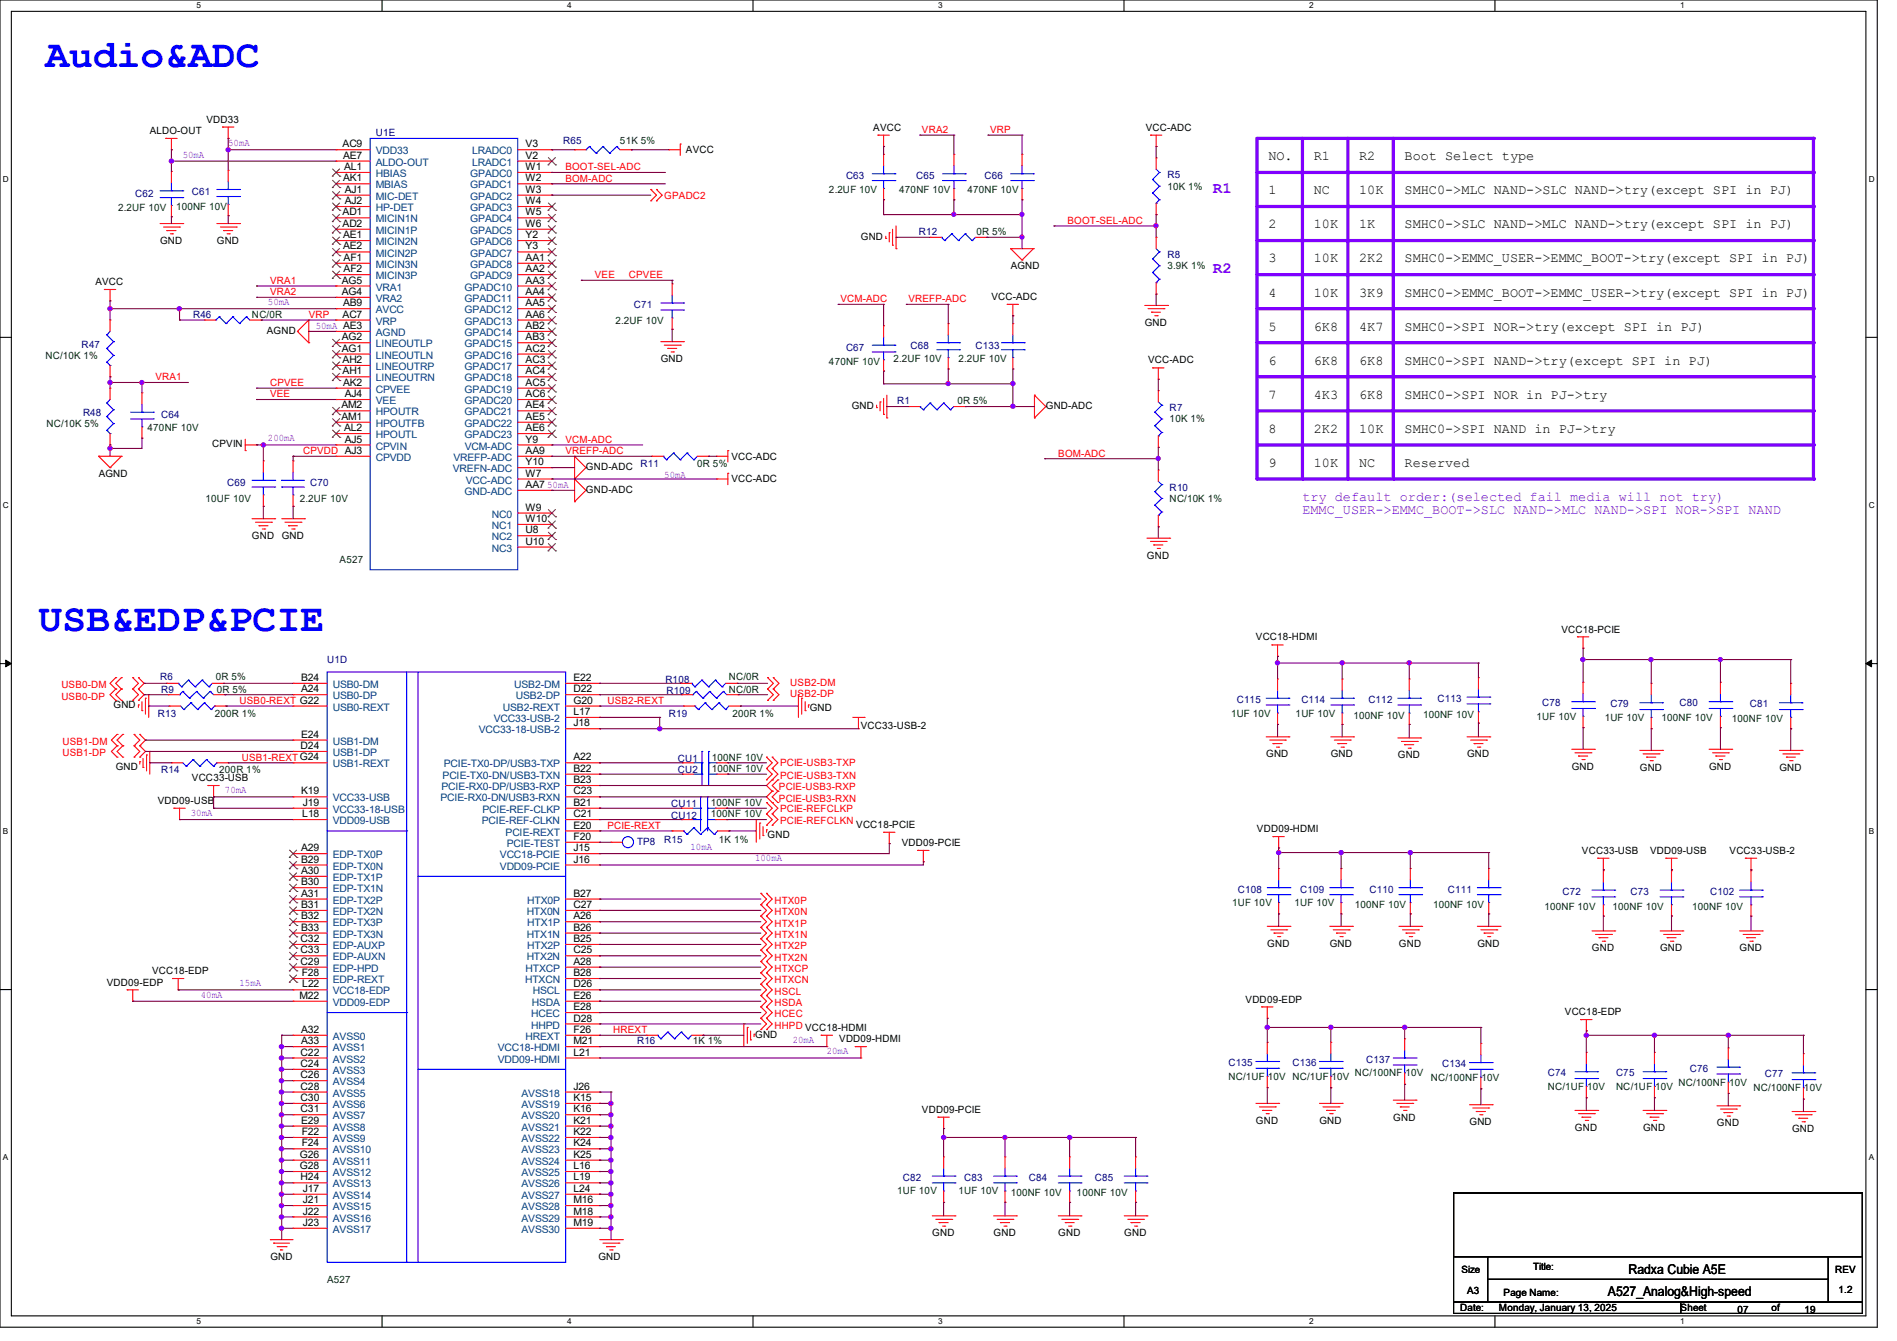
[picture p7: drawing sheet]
<svg xmlns="http://www.w3.org/2000/svg" width="297mm" height="210mm" viewBox="0 0 297 210" stroke-linecap="round" stroke-linejoin="round" font-family="sans-serif">
<defs><g id="words">
<g font-size="6.2" fill="#00f">
<text x="7.1" y="10.5">Audio&amp;ADC</text>
<text x="6.1" y="98.9">USB&amp;EDP&amp;PCIE</text>
</g>
<g font-size="2.5" fill="#8000ff">
<text x="189.9" y="30.3">R1</text>
<text x="189.9" y="42.7">R2</text>
</g>
<g font-size="2.1">
<text x="198.6" y="25.1">NO.</text>
<text x="205.7" y="25.1">R1</text>
<text x="212.8" y="25.1">R2</text>
<text x="219.9" y="25.1">Boot Select type</text>
<text x="198.6" y="30.4">1</text>
<text x="198.6" y="35.8">2</text>
<text x="205.7" y="30.4">NC</text>
<text x="205.7" y="35.8">10K</text>
<text x="212.8" y="30.4">10K</text>
<text x="212.8" y="35.8">1K</text>
<text x="219.9" y="30.4">SMHC0-&gt;MLC NAND-&gt;SLC NAND-&gt;try(except SPI in PJ)</text>
<text x="219.9" y="35.8">SMHC0-&gt;SLC NAND-&gt;MLC NAND-&gt;try(except SPI in PJ)</text>
<text x="198.6" y="41.1">3</text>
<text x="205.7" y="41.1">10K</text>
<text x="212.8" y="41.1">2K2</text>
<text x="219.9" y="41.1">SMHC0-&gt;EMMC_USER-&gt;EMMC_BOOT-&gt;try(except SPI in PJ)</text>
<text x="198.6" y="46.4">4</text>
<text x="205.7" y="46.4">10K</text>
<text x="212.8" y="46.4">3K9</text>
<text x="219.9" y="46.4">SMHC0-&gt;EMMC_BOOT-&gt;EMMC_USER-&gt;try(except SPI in PJ)</text>
<text x="198.6" y="51.8">5</text>
<text x="205.7" y="51.8">6K8</text>
<text x="212.8" y="51.8">4K7</text>
<text x="219.9" y="51.8">SMHC0-&gt;SPI NOR-&gt;try(except SPI in PJ)</text>
<text x="198.6" y="57.1">6</text>
<text x="205.7" y="57.1">6K8</text>
<text x="212.8" y="57.1">6K8</text>
<text x="219.9" y="57.1">SMHC0-&gt;SPI NAND-&gt;try(except SPI in PJ)</text>
<text x="198.6" y="62.4">7</text>
<text x="205.7" y="62.4">4K3</text>
<text x="212.8" y="62.4">6K8</text>
<text x="219.9" y="62.4">SMHC0-&gt;SPI NOR in PJ-&gt;try</text>
<text x="198.6" y="67.8">8</text>
<text x="205.7" y="67.8">2K2</text>
<text x="212.8" y="67.8">10K</text>
<text x="219.9" y="67.8">SMHC0-&gt;SPI NAND in PJ-&gt;try</text>
<text x="198.6" y="73.1">9</text>
<text x="205.7" y="73.1">10K</text>
<text x="212.8" y="73.1">NC</text>
<text x="219.9" y="73.1">Reserved</text>
<text x="251.8" y="203">A527_Analog&amp;High-speed</text>
<text x="255" y="199.5">Radxa Cubie A5E</text>
</g>
<g font-size="2.1" fill="#8000ff">
<text x="203.9" y="78.4">try default order:(selected fail media will not try)</text>
<text x="203.9" y="80.6">EMMC_USER-&gt;EMMC_BOOT-&gt;SLC NAND-&gt;MLC NAND-&gt;SPI NOR-&gt;SPI NAND</text>
</g>
<g font-size="1.6">
<text x="23.5" y="21">ALDO-OUT</text>
<text x="32.3" y="19.2">VDD33</text>
<text x="53.6" y="23.1">AC9</text>
<text x="82.3" y="23.1">V3</text>
<text x="136.7" y="20.4">AVCC</text>
<text x="179.4" y="20.4">VCC-ADC</text>
<text x="53.7" y="24.8">AE7</text>
<text x="53.7" y="28.4">AK1</text>
<text x="53.9" y="26.6">AL1</text>
<text x="82.3" y="24.8">V2</text>
<text x="82.3" y="26.6">W1</text>
<text x="82.3" y="28.4">W2</text>
<text x="107.4" y="24">AVCC</text>
<text x="53.6" y="33.7">AD1</text>
<text x="53.6" y="35.5">AD2</text>
<text x="54" y="30.2">AJ1</text>
<text x="54" y="32">AJ2</text>
<text x="82.3" y="30.2">W3</text>
<text x="82.3" y="32">W4</text>
<text x="82.3" y="33.7">W5</text>
<text x="82.3" y="35.5">W6</text>
<text x="25.1" y="38.2">GND</text>
<text x="34" y="38.2">GND</text>
<text x="53.7" y="37.3">AE1</text>
<text x="53.7" y="39.1">AE2</text>
<text x="53.8" y="40.9">AF1</text>
<text x="82.3" y="37.3">Y2</text>
<text x="82.3" y="39.1">Y3</text>
<text x="82.3" y="40.9">AA1</text>
<text x="134.8" y="37.5">GND</text>
<text x="14.9" y="44.7">AVCC</text>
<text x="53.5" y="44.4">AG5</text>
<text x="53.5" y="46.2">AG4</text>
<text x="53.7" y="48">AB9</text>
<text x="53.8" y="42.6">AF2</text>
<text x="82.3" y="42.6">AA2</text>
<text x="82.3" y="44.4">AA3</text>
<text x="82.3" y="46.2">AA4</text>
<text x="82.3" y="48">AA5</text>
<text x="155.2" y="46.9">VCC-ADC</text>
<text x="158.2" y="42.2">AGND</text>
<text x="41.8" y="52.3">AGND</text>
<text x="53.5" y="53.3">AG2</text>
<text x="53.6" y="49.7">AC7</text>
<text x="82.3" y="49.7">AA6</text>
<text x="82.3" y="51.5">AB2</text>
<text x="82.3" y="53.3">AB3</text>
<text x="179.2" y="51.1">GND</text>
<text x="53.5" y="55.1">AG1</text>
<text x="53.6" y="56.9">AH2</text>
<text x="53.6" y="58.6">AH1</text>
<text x="82.3" y="55.1">AC2</text>
<text x="82.3" y="56.9">AC3</text>
<text x="82.3" y="58.6">AC4</text>
<text x="103.5" y="56.7">GND</text>
<text x="179.7" y="56.9">VCC-ADC</text>
<text x="53.5" y="64">AM2</text>
<text x="53.5" y="65.7">AM1</text>
<text x="53.7" y="60.4">AK2</text>
<text x="54" y="62.2">AJ4</text>
<text x="82.3" y="60.4">AC5</text>
<text x="82.3" y="62.2">AC6</text>
<text x="82.3" y="64">AE4</text>
<text x="82.3" y="65.7">AE5</text>
<text x="133.3" y="64">GND</text>
<text x="163.7" y="64">GND-ADC</text>
<text x="33.2" y="70.1">CPVIN</text>
<text x="53.9" y="67.5">AL2</text>
<text x="54" y="69.3">AJ5</text>
<text x="82.3" y="67.5">AE6</text>
<text x="82.3" y="69.3">Y9</text>
<text x="82.3" y="71.1">AA9</text>
<text x="15.5" y="74.7">AGND</text>
<text x="82.3" y="72.9">Y10</text>
<text x="82.3" y="74.6">W7</text>
<text x="82.3" y="76.4">AA7</text>
<text x="91.7" y="77.2">GND-ADC</text>
<text x="91.7" y="73.6">GND-ADC</text>
<text x="114.5" y="72">VCC-ADC</text>
<text x="114.5" y="75.6">VCC-ADC</text>
<text x="82.3" y="80">W9</text>
<text x="82.3" y="81.7">W10</text>
<text x="82.3" y="83.5">U8</text>
<text x="39.5" y="84.5">GND</text>
<text x="44.1" y="84.5">GND</text>
<text x="82.3" y="85.3">U10</text>
<text x="179.6" y="87.5">GND</text>
<text x="196.6" y="100.3">VCC18-HDMI</text>
<text x="244.5" y="99.1">VCC18-PCIE</text>
<text x="47.2" y="106.6">B24</text>
<text x="89.8" y="106.6">E22</text>
<text x="17.8" y="111">GND</text>
<text x="47.2" y="108.4">A24</text>
<text x="89.8" y="108.4">D22</text>
<text x="89.8" y="110.2">G20</text>
<text x="89.8" y="112">L17</text>
<text x="89.8" y="113.8">J18</text>
<text x="126.8" y="111.3">GND</text>
<text x="47.1" y="117.3">D24</text>
<text x="47.2" y="115.5">E24</text>
<text x="89.8" y="119.1">A22</text>
<text x="134.8" y="114.2">VCC33-USB-2</text>
<text x="198.2" y="118.6">GND</text>
<text x="208.4" y="118.6">GND</text>
<text x="218.9" y="118.8">GND</text>
<text x="229.7" y="118.6">GND</text>
<text x="18.1" y="120.6">GND</text>
<text x="24.7" y="125.9">VDD09-USB</text>
<text x="30.1" y="122.3">VCC33-USB</text>
<text x="47.2" y="124.4">K19</text>
<text x="89.8" y="120.9">B22</text>
<text x="89.8" y="122.6">B23</text>
<text x="89.8" y="124.4">C23</text>
<text x="246.1" y="120.6">GND</text>
<text x="256.8" y="120.7">GND</text>
<text x="267.6" y="120.6">GND</text>
<text x="278.6" y="120.7">GND</text>
<text x="47.3" y="128">L18</text>
<text x="47.4" y="126.2">J19</text>
<text x="89.8" y="126.2">B21</text>
<text x="89.8" y="128">C21</text>
<text x="89.8" y="129.8">E20</text>
<text x="89.8" y="131.5">F20</text>
<text x="120.2" y="131.2">GND</text>
<text x="134.1" y="129.6">VCC18-PCIE</text>
<text x="196.8" y="130.3">VDD09-HDMI</text>
<text x="47.2" y="133.3">A29</text>
<text x="47.2" y="135.1">B29</text>
<text x="47.2" y="136.9">A30</text>
<text x="89.8" y="133.3">J15</text>
<text x="89.8" y="135.1">J16</text>
<text x="141.2" y="132.5">VDD09-PCIE</text>
<text x="247.7" y="133.7">VCC33-USB</text>
<text x="258.4" y="133.7">VDD09-USB</text>
<text x="270.8" y="133.7">VCC33-USB-2</text>
<text x="47.2" y="138.6">B30</text>
<text x="47.2" y="140.4">A31</text>
<text x="47.2" y="142.2">B31</text>
<text x="47.2" y="144">B32</text>
<text x="89.8" y="140.4">B27</text>
<text x="89.8" y="142.2">C27</text>
<text x="89.8" y="144">A26</text>
<text x="47.1" y="147.5">C32</text>
<text x="47.1" y="149.3">C33</text>
<text x="47.2" y="145.8">B33</text>
<text x="89.8" y="145.8">B26</text>
<text x="89.8" y="147.5">B25</text>
<text x="89.8" y="149.3">C25</text>
<text x="198.4" y="148.3">GND</text>
<text x="208.2" y="148.3">GND</text>
<text x="219" y="148.3">GND</text>
<text x="231.3" y="148.3">GND</text>
<text x="249.3" y="149">GND</text>
<text x="259.9" y="149">GND</text>
<text x="272.4" y="149">GND</text>
<text x="16.7" y="154.3">VDD09-EDP</text>
<text x="23.8" y="152.6">VCC18-EDP</text>
<text x="47.1" y="151.1">C29</text>
<text x="47.2" y="152.9">F28</text>
<text x="47.3" y="154.6">L22</text>
<text x="89.8" y="151.1">A28</text>
<text x="89.8" y="152.9">B28</text>
<text x="89.8" y="154.6">D26</text>
<text x="46.9" y="156.4">M22</text>
<text x="47.2" y="161.8">A32</text>
<text x="89.8" y="156.4">E26</text>
<text x="89.8" y="158.2">E28</text>
<text x="89.8" y="160">D28</text>
<text x="89.8" y="161.8">F26</text>
<text x="195" y="157">VDD09-EDP</text>
<text x="245" y="159">VCC18-EDP</text>
<text x="47.1" y="167.1">C24</text>
<text x="47.1" y="165.3">C22</text>
<text x="47.2" y="163.5">A33</text>
<text x="89.8" y="163.5">M21</text>
<text x="89.8" y="165.3">L21</text>
<text x="118.2" y="162.5">GND</text>
<text x="131.4" y="163.2">VDD09-HDMI</text>
<text x="47.1" y="172.4">C30</text>
<text x="47.1" y="170.6">C28</text>
<text x="47.1" y="168.9">C26</text>
<text x="89.8" y="170.6">J26</text>
<text x="89.8" y="172.4">K15</text>
<text x="47.1" y="174.2">C31</text>
<text x="47.2" y="176">E29</text>
<text x="47.2" y="179.5">F24</text>
<text x="47.2" y="177.8">F22</text>
<text x="89.8" y="174.2">K16</text>
<text x="89.8" y="176">K21</text>
<text x="89.8" y="177.8">K22</text>
<text x="89.8" y="179.5">K24</text>
<text x="144.4" y="174.2">VDD09-PCIE</text>
<text x="196.6" y="176">GND</text>
<text x="206.6" y="176">GND</text>
<text x="218.1" y="175.5">GND</text>
<text x="230.1" y="176.2">GND</text>
<text x="246.6" y="177.1">GND</text>
<text x="257.3" y="177.1">GND</text>
<text x="268.8" y="176.4">GND</text>
<text x="280.6" y="177.3">GND</text>
<text x="46.9" y="183.1">G28</text>
<text x="46.9" y="181.3">G26</text>
<text x="47.1" y="184.9">H24</text>
<text x="89.8" y="181.3">K25</text>
<text x="89.8" y="183.1">L16</text>
<text x="89.8" y="184.9">L19</text>
<text x="47.4" y="192">J23</text>
<text x="47.4" y="190.2">J22</text>
<text x="47.4" y="188.4">J21</text>
<text x="47.4" y="186.7">J17</text>
<text x="89.8" y="186.7">L24</text>
<text x="89.8" y="188.4">M16</text>
<text x="89.8" y="190.2">M18</text>
<text x="89.8" y="192">M19</text>
<text x="42.3" y="197.4">GND</text>
<text x="93.7" y="197.4">GND</text>
<text x="146" y="193.6">GND</text>
<text x="155.6" y="193.6">GND</text>
<text x="165.7" y="193.6">GND</text>
<text x="176" y="193.6">GND</text>
<text x="228.8" y="199.3">Size</text>
<text x="229.7" y="202.7">A3</text>
<text x="235.4" y="202.9">Page Name:</text>
<text x="240" y="199">Title:</text>
<text x="287.3" y="199.3">REV</text>
<text x="287.9" y="202.5">1.2</text>
<text x="228.6" y="205.4">Date:</text>
<text x="234.7" y="205.4">Monday, January 13, 2025</text>
<text x="263.1" y="205.4">Sheet</text>
<text x="272" y="205.6">07</text>
<text x="277.4" y="205.4">of</text>
<text x="282.5" y="205.6">19</text>
</g>
<g font-size="1.6" fill="#8000ff">
<text x="35.7" y="22.9">50mA</text>
<text x="28.6" y="24.7">50mA</text>
<text x="42" y="47.8">50mA</text>
<text x="49.4" y="51.6">50mA AE3</text>
<text x="42" y="69.1">200mA</text>
<text x="85.7" y="76.5">50mA</text>
<text x="104" y="74.8">50mA</text>
<text x="35.2" y="124.2">70mA</text>
<text x="29.9" y="127.8">30mA</text>
<text x="108.1" y="133.1">10mA</text>
<text x="118.2" y="134.9">100mA</text>
<text x="37.5" y="154.5">15mA</text>
<text x="31.5" y="156.2">40mA</text>
<text x="124.1" y="163.4">20mA</text>
<text x="129.5" y="165.1">20mA</text>
</g>
<g font-size="1.6" fill="#000080">
<text x="58.8" y="21.3">U1E</text>
<text x="88.2" y="22.6">R65</text>
<text x="132.5" y="28.1">C63</text>
<text x="143.5" y="28.1">C65</text>
<text x="154.1" y="28.1">C66</text>
<text x="182.8" y="27.9">R5</text>
<text x="21.2" y="30.8">C62</text>
<text x="30.1" y="30.6">C61</text>
<text x="143.8" y="36.8">R12</text>
<text x="182.8" y="40.4">R8</text>
<text x="30.2" y="49.8">R46</text>
<text x="99.2" y="48.2">C71</text>
<text x="12.8" y="54.4">R47</text>
<text x="132.5" y="54.9">C67</text>
<text x="142.6" y="54.6">C68</text>
<text x="152.7" y="54.6">C133</text>
<text x="13" y="65.1">R48</text>
<text x="25.2" y="65.4">C64</text>
<text x="140.5" y="63.3">R1</text>
<text x="183.1" y="64.4">R7</text>
<text x="35.6" y="76.1">C69</text>
<text x="48.6" y="76.1">C70</text>
<text x="100.3" y="73.1">R11</text>
<text x="183.1" y="76.8">R10</text>
<text x="25.1" y="106.5">R6</text>
<text x="51.2" y="103.8">U1D</text>
<text x="104.2" y="106.9">R108</text>
<text x="24.7" y="112.2">R13</text>
<text x="25.2" y="108.5">R9</text>
<text x="104.4" y="108.7">R109</text>
<text x="104.7" y="112.2">R19</text>
<text x="193.6" y="110.1">C115</text>
<text x="203.7" y="110.1">C114</text>
<text x="214.2" y="110.1">C112</text>
<text x="225.1" y="109.9">C113</text>
<text x="241.5" y="110.6">C78</text>
<text x="252.1" y="110.8">C79</text>
<text x="263" y="110.6">C80</text>
<text x="274" y="110.8">C81</text>
<text x="106.1" y="119.3">CU1</text>
<text x="25.2" y="121.1">R14</text>
<text x="106.1" y="121.1">CU2</text>
<text x="104" y="131.9">R15</text>
<text x="105.1" y="126.4">CU11</text>
<text x="105.1" y="128.2">CU12</text>
<text x="99.7" y="132.3">TP8</text>
<text x="193.8" y="139.8">C108</text>
<text x="203.6" y="139.8">C109</text>
<text x="214.4" y="139.8">C110</text>
<text x="226.7" y="139.8">C111</text>
<text x="244.6" y="140.1">C72</text>
<text x="255.3" y="140.1">C73</text>
<text x="267.8" y="140.1">C102</text>
<text x="99.7" y="163.6">R16</text>
<text x="192.4" y="167">C135</text>
<text x="202.4" y="167">C136</text>
<text x="213.9" y="166.5">C137</text>
<text x="225.8" y="167.1">C134</text>
<text x="264.6" y="167.8">C76</text>
<text x="242.4" y="168.6">C74</text>
<text x="253" y="168.6">C75</text>
<text x="276.3" y="168.7">C77</text>
<text x="141.4" y="184.9">C82</text>
<text x="151" y="184.9">C83</text>
<text x="161.1" y="184.9">C84</text>
<text x="171.4" y="184.9">C85</text>
</g>
<g font-size="1.6" fill="#004000">
<text x="97.1" y="22.6">51K 5%</text>
<text x="182.8" y="29.7">10K 1%</text>
<text x="18.5" y="33.1">2.2UF 10V</text>
<text x="27.6" y="32.9">100NF 10V</text>
<text x="129.8" y="30.2">2.2UF 10V</text>
<text x="140.8" y="30.2">470NF 10V</text>
<text x="151.5" y="30.2">470NF 10V</text>
<text x="152.9" y="36.8">0R 5%</text>
<text x="182.8" y="42.2">3.9K 1%</text>
<text x="39.5" y="49.8">NC/0R</text>
<text x="96.3" y="50.7">2.2UF 10V</text>
<text x="7.1" y="56.2">NC/10K 1%</text>
<text x="129.8" y="57.1">470NF 10V</text>
<text x="139.9" y="56.7">2.2UF 10V</text>
<text x="150.1" y="56.7">2.2UF 10V</text>
<text x="149.9" y="63.3">0R 5%</text>
<text x="7.3" y="66.9">NC/10K 5%</text>
<text x="23.1" y="67.6">470NF 10V</text>
<text x="183.1" y="66.2">10K 1%</text>
<text x="109.2" y="73.1">0R 5%</text>
<text x="32.2" y="78.6">10UF 10V</text>
<text x="46.9" y="78.6">2.2UF 10V</text>
<text x="183.1" y="78.6">NC/10K 1%</text>
<text x="53.2" y="88.2">A527</text>
<text x="33.8" y="106.5">0R 5%</text>
<text x="114.1" y="106.5">NC/0R</text>
<text x="33.6" y="112.2">200R 1%</text>
<text x="34" y="108.5">0R 5%</text>
<text x="114.1" y="108.5">NC/0R</text>
<text x="114.7" y="112.2">200R 1%</text>
<text x="192.7" y="112.2">1UF 10V</text>
<text x="202.9" y="112.2">1UF 10V</text>
<text x="211.9" y="112.6">100NF 10V</text>
<text x="222.8" y="112.4">100NF 10V</text>
<text x="240.6" y="112.7">1UF 10V</text>
<text x="251.2" y="112.9">1UF 10V</text>
<text x="260.1" y="112.9">100NF 10V</text>
<text x="271.1" y="113.1">100NF 10V</text>
<text x="111.5" y="119.1">100NF 10V</text>
<text x="34.3" y="121.1">200R 1%</text>
<text x="111.5" y="120.9">100NF 10V</text>
<text x="111.3" y="126.2">100NF 10V</text>
<text x="111.3" y="128">100NF 10V</text>
<text x="112.6" y="131.9">1K 1%</text>
<text x="192.9" y="141.9">1UF 10V</text>
<text x="202.7" y="141.9">1UF 10V</text>
<text x="212.1" y="142.2">100NF 10V</text>
<text x="224.4" y="142.2">100NF 10V</text>
<text x="241.8" y="142.4">100NF 10V</text>
<text x="252.5" y="142.4">100NF 10V</text>
<text x="264.9" y="142.4">100NF 10V</text>
<text x="108.5" y="163.6">1K 1%</text>
<text x="192.4" y="169.1">NC/1UF 10V NC/1UF 10V</text>
<text x="212.1" y="168.6">NC/100NF 10V</text>
<text x="224" y="169.3">NC/100NF 10V</text>
<text x="242.4" y="170.7">NC/1UF 10V</text>
<text x="253" y="170.7">NC/1UF 10V</text>
<text x="262.8" y="170">NC/100NF 10V</text>
<text x="274.5" y="170.9">NC/100NF 10V</text>
<text x="140.5" y="187.1">1UF 10V</text>
<text x="150.1" y="187.1">1UF 10V</text>
<text x="158.2" y="187.2">100NF 10V</text>
<text x="168.6" y="187.2">100NF 10V</text>
<text x="51.2" y="200.9">A527</text>
</g>
<g font-size="1.6" fill="#f00">
<text x="144.4" y="20.8">VRA2</text>
<text x="155" y="20.8">VRP</text>
<text x="88.5" y="28.4">BOM-ADC</text>
<text x="88.5" y="26.7">BOOT-SEL-ADC</text>
<text x="104" y="31.1">GPADC2</text>
<text x="167.1" y="35.1">BOOT-SEL-ADC</text>
<text x="42.3" y="46.2">VRA2</text>
<text x="42.3" y="44.4">VRA1</text>
<text x="93.1" y="43.6">VEE</text>
<text x="98.5" y="43.6">CPVEE</text>
<text x="131.6" y="47.3">VCM-ADC</text>
<text x="142.2" y="47.3">VREFP-ADC</text>
<text x="48.3" y="49.8">VRP</text>
<text x="24.3" y="59.6">VRA1</text>
<text x="42.3" y="60.5">CPVEE</text>
<text x="42.3" y="62.2">VEE</text>
<text x="47.5" y="71.1">CPVDD AJ3</text>
<text x="88.5" y="69.3">VCM-ADC</text>
<text x="88.5" y="71.1">VREFP-ADC</text>
<text x="165.7" y="71.5">BOM-ADC</text>
<text x="9.6" y="107.8">USB0-DM</text>
<text x="123.7" y="107.4">USB2-DM</text>
<text x="9.6" y="109.6">USB0-DP</text>
<text x="37.5" y="110.2">USB0-REXT G22</text>
<text x="95.1" y="110.2">USB2-REXT</text>
<text x="123.7" y="109.2">USB2-DP</text>
<text x="9.8" y="116.7">USB1-DM</text>
<text x="9.8" y="118.4">USB1-DP</text>
<text x="37.8" y="119.1">USB1-REXTG24</text>
<text x="122" y="125.6">PCIE-USB3-RXN</text>
<text x="122" y="123.8">PCIE-USB3-RXP</text>
<text x="122.1" y="120">PCIE-USB3-TXP</text>
<text x="122.1" y="122">PCIE-USB3-TXN</text>
<text x="95.1" y="129.8">PCIE-REXT</text>
<text x="122.1" y="129.1">PCIE-REFCLKN</text>
<text x="122.1" y="127.1">PCIE-REFCLKP</text>
<text x="121.2" y="141.6">HTX0P</text>
<text x="121.2" y="143.3">HTX0N</text>
<text x="121.2" y="145.1">HTX1P</text>
<text x="121.2" y="146.9">HTX1N</text>
<text x="121.2" y="148.7">HTX2P</text>
<text x="121.2" y="150.4">HTX2N</text>
<text x="121.2" y="152.2">HTXCP</text>
<text x="121.2" y="154">HTXCN</text>
<text x="121.2" y="155.8">HSCL</text>
<text x="96" y="161.8">HREXT</text>
<text x="121.2" y="157.6">HSDA</text>
<text x="121.2" y="159.3">HCEC</text>
<text x="121.2" y="161.1">HHPD VCC18-HDMI</text>
</g>
<g font-size="1.6" fill="#004080">
<text x="58.8" y="24.2">VDD33</text>
<text x="58.8" y="26">ALDO-OUT</text>
<text x="58.8" y="27.7">HBIAS</text>
<text x="58.8" y="29.5">MBIAS</text>
<text x="73.6" y="27.7">GPADC0</text>
<text x="73.6" y="29.5">GPADC1</text>
<text x="73.9" y="24.2">LRADC0</text>
<text x="73.9" y="26">LRADC1</text>
<text x="58.8" y="31.3">MIC-DET</text>
<text x="58.8" y="33.1">HP-DET</text>
<text x="58.8" y="34.8">MICIN1N</text>
<text x="73.6" y="31.3">GPADC2</text>
<text x="73.6" y="33.1">GPADC3</text>
<text x="73.6" y="34.8">GPADC4</text>
<text x="58.8" y="36.6">MICIN1P</text>
<text x="58.8" y="38.4">MICIN2N</text>
<text x="58.8" y="40.2">MICIN2P</text>
<text x="58.8" y="42">MICIN3N</text>
<text x="73.6" y="36.6">GPADC5</text>
<text x="73.6" y="38.4">GPADC6</text>
<text x="73.6" y="40.2">GPADC7</text>
<text x="73.6" y="42">GPADC8</text>
<text x="58.8" y="43.7">MICIN3P</text>
<text x="58.8" y="45.5">VRA1</text>
<text x="58.8" y="47.3">VRA2</text>
<text x="72.7" y="45.5">GPADC10</text>
<text x="72.7" y="47.3">GPADC11</text>
<text x="73.6" y="43.7">GPADC9</text>
<text x="58.8" y="49.1">AVCC</text>
<text x="58.8" y="50.8">VRP</text>
<text x="58.8" y="52.6">AGND</text>
<text x="72.7" y="49.1">GPADC12</text>
<text x="72.7" y="50.8">GPADC13</text>
<text x="72.7" y="52.6">GPADC14</text>
<text x="58.8" y="54.4">LINEOUTLP</text>
<text x="58.8" y="56.2">LINEOUTLN</text>
<text x="58.8" y="58">LINEOUTRP</text>
<text x="58.8" y="59.7">LINEOUTRN</text>
<text x="72.7" y="54.4">GPADC15</text>
<text x="72.7" y="56.2">GPADC16</text>
<text x="72.7" y="58">GPADC17</text>
<text x="72.7" y="59.7">GPADC18</text>
<text x="58.8" y="61.5">CPVEE</text>
<text x="58.8" y="63.3">VEE</text>
<text x="58.8" y="65.1">HPOUTR</text>
<text x="72.7" y="61.5">GPADC19</text>
<text x="72.7" y="63.3">GPADC20</text>
<text x="72.7" y="65.1">GPADC21</text>
<text x="58.8" y="66.8">HPOUTFB</text>
<text x="58.8" y="68.6">HPOUTL</text>
<text x="58.8" y="70.4">CPVIN</text>
<text x="72.7" y="66.8">GPADC22</text>
<text x="72.7" y="68.6">GPADC23</text>
<text x="72.8" y="70.4">VCM-ADC</text>
<text x="58.8" y="72.2">CPVDD</text>
<text x="70.9" y="74">VREFN-ADC</text>
<text x="71" y="72.2">VREFP-ADC</text>
<text x="72.7" y="77.5">GND-ADC</text>
<text x="72.9" y="75.7">VCC-ADC</text>
<text x="77" y="81.1">NC0</text>
<text x="77" y="82.8">NC1</text>
<text x="77" y="84.6">NC2</text>
<text x="77" y="86.4">NC3</text>
<text x="52.1" y="107.7">USB0-DM</text>
<text x="80.5" y="107.7">USB2-DM</text>
<text x="52.1" y="109.5">USB0-DP</text>
<text x="52.1" y="111.3">USB0-REXT</text>
<text x="77.3" y="113.1">VCC33-USB-2</text>
<text x="78.7" y="111.3">USB2-REXT</text>
<text x="80.8" y="109.5">USB2-DP</text>
<text x="52.1" y="116.6">USB1-DM</text>
<text x="52.1" y="118.4">USB1-DP</text>
<text x="75" y="114.9">VCC33-18-USB-2</text>
<text x="52.1" y="120.2">USB1-REXT</text>
<text x="52.1" y="125.5">VCC33-USB</text>
<text x="69" y="125.5">PCIE-RX0-DN/USB3-RXN</text>
<text x="69.1" y="123.7">PCIE-RX0-DP/USB3-RXP</text>
<text x="69.3" y="122">PCIE-TX0-DN/USB3-TXN</text>
<text x="69.5" y="120.2">PCIE-TX0-DP/USB3-TXP</text>
<text x="52.1" y="127.3">VCC33-18-USB</text>
<text x="52.1" y="129.1">VDD09-USB</text>
<text x="75.4" y="129.1">PCIE-REF-CLKN</text>
<text x="75.5" y="127.3">PCIE-REF-CLKP</text>
<text x="79.2" y="130.9">PCIE-REXT</text>
<text x="52.1" y="134.4">EDP-TX0P</text>
<text x="52.1" y="136.2">EDP-TX0N</text>
<text x="52.1" y="138">EDP-TX1P</text>
<text x="78.3" y="134.4">VCC18-PCIE</text>
<text x="78.3" y="136.2">VDD09-PCIE</text>
<text x="79.3" y="132.6">PCIE-TEST</text>
<text x="52.1" y="139.7">EDP-TX1N</text>
<text x="52.1" y="141.5">EDP-TX2P</text>
<text x="52.1" y="143.3">EDP-TX2N</text>
<text x="82.5" y="143.3">HTX0N</text>
<text x="82.5" y="141.5">HTX0P</text>
<text x="52.1" y="145.1">EDP-TX3P</text>
<text x="52.1" y="146.9">EDP-TX3N</text>
<text x="52.1" y="148.6">EDP-AUXP</text>
<text x="82.5" y="146.9">HTX1N</text>
<text x="82.5" y="145.1">HTX1P</text>
<text x="82.5" y="148.6">HTX2P</text>
<text x="52.1" y="150.4">EDP-AUXN</text>
<text x="52.1" y="152.2">EDP-HPD</text>
<text x="52.1" y="154">EDP-REXT</text>
<text x="52.1" y="155.7">VCC18-EDP</text>
<text x="82.2" y="154">HTXCN</text>
<text x="82.3" y="152.2">HTXCP</text>
<text x="82.5" y="150.4">HTX2N</text>
<text x="83.4" y="155.7">HSCL</text>
<text x="52.1" y="157.5">VDD09-EDP</text>
<text x="83.2" y="159.3">HCEC</text>
<text x="83.2" y="161.1">HHPD</text>
<text x="83.3" y="157.5">HSDA</text>
<text x="52.1" y="166.4">AVSS2</text>
<text x="52.1" y="164.6">AVSS1</text>
<text x="52.1" y="162.9">AVSS0</text>
<text x="77.9" y="164.6">VCC18-HDMI</text>
<text x="77.9" y="166.4">VDD09-HDMI</text>
<text x="82.3" y="162.9">HREXT</text>
<text x="52.1" y="173.5">AVSS6</text>
<text x="52.1" y="171.7">AVSS5</text>
<text x="52.1" y="170">AVSS4</text>
<text x="52.1" y="168.2">AVSS3</text>
<text x="81.7" y="171.7">AVSS18</text>
<text x="81.7" y="173.5">AVSS19</text>
<text x="52.1" y="178.9">AVSS9</text>
<text x="52.1" y="177.1">AVSS8</text>
<text x="52.1" y="175.3">AVSS7</text>
<text x="81.7" y="175.3">AVSS20</text>
<text x="81.7" y="177.1">AVSS21</text>
<text x="81.7" y="178.9">AVSS22</text>
<text x="52.1" y="186">AVSS13</text>
<text x="52.1" y="184.2">AVSS12</text>
<text x="52.1" y="182.4">AVSS11</text>
<text x="52.1" y="180.6">AVSS10</text>
<text x="81.7" y="180.6">AVSS23</text>
<text x="81.7" y="182.4">AVSS24</text>
<text x="81.7" y="184.2">AVSS25</text>
<text x="81.7" y="186">AVSS26</text>
<text x="52.1" y="191.3">AVSS16</text>
<text x="52.1" y="189.5">AVSS15</text>
<text x="52.1" y="187.8">AVSS14</text>
<text x="81.7" y="187.8">AVSS27</text>
<text x="81.7" y="189.5">AVSS28</text>
<text x="81.7" y="191.3">AVSS29</text>
<text x="52.1" y="193.1">AVSS17</text>
<text x="81.7" y="193.1">AVSS30</text>
</g>
<g font-size="1.3">
<text x="30.8" y="1.3">5</text>
<text x="88.8" y="1.3">4</text>
<text x="146.9" y="1.3">3</text>
<text x="205" y="1.3">2</text>
<text x="263.1" y="1.3">1</text>
<text x=".5" y="28.4">D</text>
<text x="292.6" y="28.4">D</text>
<text x=".5" y="79.5">C</text>
<text x="292.6" y="79.5">C</text>
<text x=".5" y="130.6">B</text>
<text x="292.6" y="130.6">B</text>
<text x=".5" y="181.7">A</text>
<text x="292.6" y="181.7">A</text>
<text x="30.8" y="207.4">5</text>
<text x="88.8" y="207.4">4</text>
<text x="146.9" y="207.4">3</text>
<text x="205" y="207.4">2</text>
<text x="263.1" y="207.4">1</text>
</g>
</g></defs>
<path d="M0 0h293.9v207.9h-293.9zM1.8 1.8h290.3v204.3h-290.3z" fill="none" stroke="#000" stroke-width=".17"/>
<g fill="#fff">
<path d="M30.8 .2h.7v1.4h-.7z"/>
<path d="M30.8 206.2h.7v1.4h-.7z"/>
</g>
<path d="M59.8 0v1.8M59.8 206.1v1.8" fill="none" stroke="#000" stroke-width=".17"/>
<g fill="#fff">
<path d="M88.8 .2h.7v1.4h-.7z"/>
<path d="M88.8 206.2h.7v1.4h-.7z"/>
</g>
<path d="M117.9 0v1.8M117.9 206.1v1.8" fill="none" stroke="#000" stroke-width=".17"/>
<g fill="#fff">
<path d="M146.9 .2h.7v1.4h-.7z"/>
<path d="M146.9 206.2h.7v1.4h-.7z"/>
</g>
<path d="M176 0v1.8M176 206.1v1.8" fill="none" stroke="#000" stroke-width=".17"/>
<g fill="#fff">
<path d="M205 .2h.7v1.4h-.7z"/>
<path d="M205 206.2h.7v1.4h-.7z"/>
</g>
<path d="M234.1 0v1.8M234.1 206.1v1.8" fill="none" stroke="#000" stroke-width=".17"/>
<g fill="#fff">
<path d="M263.1 .2h.6v1.4h-.6z"/>
<path d="M263.1 206.2h.6v1.4h-.6z"/>
<path d="M.5 27.3h.9v1.4h-.9z"/>
<path d="M292.6 27.3h.9v1.4h-.9z"/>
<path d="M.5 78.4h.9v1.4h-.9z"/>
<path d="M292.6 78.4h.9v1.4h-.9z"/>
</g>
<path d="M0 52.8h1.8M292.1 52.8h1.8" fill="none" stroke="#000" stroke-width=".17"/>
<g fill="#fff">
<path d="M.5 129.5h.8v1.4h-.8z"/>
<path d="M292.6 129.5h.8v1.4h-.8z"/>
</g>
<path d="M0 103.9h1.8M292.1 103.9h1.8" fill="none" stroke="#000" stroke-width=".17"/>
<path d="M.9 103.4l.9 .5-.9 .5zM292.1 103.9l.9-.5v1z" fill="#000" stroke="#000" stroke-width=".16"/>
<g fill="#fff">
<path d="M.5 180.5h.8v1.4h-.8z"/>
<path d="M292.6 180.5h.8v1.4h-.8z"/>
</g>
<path d="M0 155h1.8M292.1 155h1.8" fill="none" stroke="#000" stroke-width=".17"/>
<path d="M196.8 21.7h87.1" fill="none" stroke="#8000ff" stroke-width=".51"/>
<circle cx="283.9" cy="21.7" r=".25" fill="#8000ff"/>
<path d="M196.8 21.7v53.3" fill="none" stroke="#8000ff" stroke-width=".51"/>
<circle cx="196.8" cy="75" r=".25" fill="#8000ff"/>
<path d="M196.8 32.3h87.1" fill="none" stroke="#8000ff" stroke-width=".51"/>
<circle cx="283.9" cy="32.3" r=".25" fill="#8000ff"/>
<path d="M196.8 27h87.1" fill="none" stroke="#8000ff" stroke-width=".51"/>
<circle cx="283.9" cy="27" r=".25" fill="#8000ff"/>
<path d="M196.8 53.7h87.1" fill="none" stroke="#8000ff" stroke-width=".51"/>
<circle cx="283.9" cy="53.7" r=".25" fill="#8000ff"/>
<path d="M196.8 48.3h87.1" fill="none" stroke="#8000ff" stroke-width=".51"/>
<circle cx="283.9" cy="48.3" r=".25" fill="#8000ff"/>
<path d="M196.8 43h87.1" fill="none" stroke="#8000ff" stroke-width=".51"/>
<circle cx="283.9" cy="43" r=".25" fill="#8000ff"/>
<path d="M196.8 37.7h87.1" fill="none" stroke="#8000ff" stroke-width=".51"/>
<circle cx="283.9" cy="37.7" r=".25" fill="#8000ff"/>
<path d="M218.1 21.7v53.3" fill="none" stroke="#8000ff" stroke-width=".51"/>
<circle cx="218.1" cy="75" r=".25" fill="#8000ff"/>
<path d="M211 21.7v53.3" fill="none" stroke="#8000ff" stroke-width=".51"/>
<circle cx="211" cy="75" r=".25" fill="#8000ff"/>
<path d="M203.9 21.7v53.3" fill="none" stroke="#8000ff" stroke-width=".51"/>
<circle cx="203.9" cy="75" r=".25" fill="#8000ff"/>
<path d="M283.9 21.7v53.3" fill="none" stroke="#8000ff" stroke-width=".51"/>
<circle cx="283.9" cy="75" r=".25" fill="#8000ff"/>
<path d="M196.8 69.7h87.1" fill="none" stroke="#8000ff" stroke-width=".51"/>
<circle cx="283.9" cy="69.7" r=".25" fill="#8000ff"/>
<path d="M196.8 64.3h87.1" fill="none" stroke="#8000ff" stroke-width=".51"/>
<circle cx="283.9" cy="64.3" r=".25" fill="#8000ff"/>
<path d="M196.8 59h87.1" fill="none" stroke="#8000ff" stroke-width=".51"/>
<circle cx="283.9" cy="59" r=".25" fill="#8000ff"/>
<path d="M196.8 75h87.1" fill="none" stroke="#8000ff" stroke-width=".51"/>
<circle cx="283.9" cy="75" r=".25" fill="#8000ff"/>
<g fill="none" stroke="#f00" stroke-width=".17">
<path d="M34.8 19.9h.1M34.8 19.9h1.8M35.7 19.9v1.8M25.1 35h3.5M25.6 35.6h2.5M26 21.7h.1M26 21.7h1.7M26.1 36.1h.1M26.1 36.1h1.5M26.7 36.6h.3M26.8 23.5h.1M26.8 26.8h.1"/>
<path d="M26.8 34h.1M26.8 21.7v1.8M26.8 26.8v1.8M26.8 32.2v1.8M27 36.6h.1M28.1 35.6h.1M28.6 35h.1M34 35h3.5M34.5 35.6h2.5M35 36.1h.1M35 36.1h1.4M35.6 36.6h.3"/>
<path d="M35.7 21.7h.1M35.7 26.7h.1M35.7 33.8h.1M35.7 26.7v1.7M35.7 32v1.8M35.9 36.6h.1M37 35.6h.1M37.5 35h.1M52.6 23.5h.1M52.6 25.2h.1M52.6 27h.1M52.6 28.8h.1"/>
<path d="M52.6 30.6h.1M52.6 32.3h.1M52.6 34.1h.1M52.6 35.9h.1M52.6 37.7h.1M52.6 39.5h.1M52.6 23.5h5.4M52.6 25.2h5.4M52.6 27h5.4M52.6 28.8h5.4M52.6 30.6h5.4M52.6 32.3h5.4"/>
<path d="M52.6 34.1h5.4M52.6 35.9h5.4M52.6 37.7h5.4M52.6 39.5h5.4M81.1 23.5h5.3M81.1 25.2h5.3M81.1 27h5.3M81.1 28.8h5.3M81.1 30.6h5.3M81.1 32.3h5.3M81.1 34.1h5.3M81.1 35.9h5.3"/>
<path d="M81.1 37.7h5.3M81.1 39.5h5.3M86.4 23.5h.1M86.4 25.2h.1M86.4 27h.1M86.4 28.8h.1M86.4 30.6h.1M86.4 32.3h.1M86.4 34.1h.1M86.4 35.9h.1M86.4 37.7h.1M86.4 39.5h.1"/>
<path d="M90 23.5h.1M90 23.5h1.7M97.1 23.5h1.7M98.8 23.5h.1M101.9 31.5h.1M101.9 29.7h.1M101.9 29.7l.9 .9-.9 .9M102.8 31.5h.1M102.8 29.7h.1M102.8 29.7l.9 .9-.9 .9M104.7 23.5h.1M104.7 23.5h1.8"/>
<path d="M106.5 22.6h.1M106.5 22.6v1.7M137.5 21.2h.1M137.5 21.2h1.7M138.3 22.9h.1M138.3 24.2h.1M138.3 31.3h.1M138.3 21.2v1.7M138.3 24.2v1.8M138.3 29.5v1.8M138.7 37.3h.1M138.7 37v.3"/>
<path d="M139.2 36.4h.1M139.2 36.4v1.5M139.7 38.4h.1M139.7 35.9v2.5M140.3 38.9h.1M140.3 35.4v3.5M145.6 37.2h.1M145.6 37.2h1.8M149.4 24.2h.1M149.4 31.3h.1M149.4 24.2v1.8M149.4 29.5v1.8"/>
<path d="M152.7 37.2h1.8M154.5 37.2h.1M158.2 38.9h.1M158.2 38.9h3.6M158.2 38.9l1.8 1.8M160 24.2h.1M160 31.3h.1M160 24.2v1.8M160 29.5v1.8M161.8 38.9h.1M161.8 38.9l-1.8 1.8M180.1 21.2h.1"/>
<path d="M180.1 21.2h1.8M181 22.9h.1M181 24.7h.1M181 33.6h.1M181 37.2h.1M181 21.2v1.7M181 24.7v1.8M181 31.8v1.8M181 37.2v1.7M16.3 45.3h.1M16.3 45.3h1.8M17.2 47.1h.1"/>
<path d="M17.2 50.1h.1M17.2 59h.1M17.2 45.3v1.8M17.2 50.1v1.8M17.2 57.2v1.8M32 50.1h.1M32 50.1h1.8M39.1 50.1h1.8M40.9 50.1h.1M46.6 51.9h.1M46.6 51.9l1.7 1.8M48.3 53.7h.1"/>
<path d="M48.3 50.1h.1M48.3 50.1v3.6M48.3 50.1l-1.7 1.8M52.6 41.2h.1M52.6 43h.1M52.6 44.8h.1M52.6 46.6h.1M52.6 48.3h.1M52.6 50.1h.1M52.6 53.7h.1M52.6 55.5h.1M52.6 57.2h.1"/>
<path d="M52.6 59h.1M52.6 51.9h.1M52.6 48.3h5.4M52.6 50.1h5.4M52.6 41.2h5.4M52.6 43h5.4M52.6 44.8h5.4M52.6 46.6h5.4M52.6 53.7h5.4M52.6 55.5h5.4M52.6 57.2h5.4M52.6 59h5.4"/>
<path d="M52.6 51.9h5.4M81.1 48.3h5.3M81.1 50.1h5.3M81.1 41.2h5.3M81.1 43h5.3M81.1 44.8h5.3M81.1 46.6h5.3M81.1 53.7h5.3M81.1 55.5h5.3M81.1 57.2h5.3M81.1 59h5.3M81.1 51.9h5.3"/>
<path d="M86.4 41.2h.1M86.4 43h.1M86.4 44.8h.1M86.4 46.6h.1M86.4 48.3h.1M86.4 50.1h.1M86.4 51.9h.1M86.4 53.7h.1M86.4 55.5h.1M86.4 57.2h.1M86.4 59h.1M103.5 53.5h3.5"/>
<path d="M104 54.1h2.5M104.6 54.6h.1M104.6 54.6h1.4M105.1 55.1h.4M105.2 44.4h.1M105.2 51.6h.1M105.2 44.4v1.8M105.2 49.8v1.8M105.5 55.1h.1M106.5 54.1h.1M107 53.5h.1M138.3 51h.1"/>
<path d="M138.3 58.1h.1M138.3 51v1.8M138.3 56.3v1.8M148.5 50.7h.1M148.5 57.8h.1M148.5 50.7v1.8M148.5 56v1.8M157.7 47.7h.1M157.7 47.7h1.8M158.6 49.4h.1M158.6 50.7h.1M158.6 57.8h.1"/>
<path d="M158.6 47.7v1.7M158.6 50.7v1.8M158.6 56v1.8M160 40.7h.1M179.2 47.8h3.6M179.7 48.3h2.5M180.3 48.9h.1M180.3 48.9h1.4M180.5 57.6h.1M180.5 57.6h1.7M180.8 49.4h.4M181 46.1h.1"/>
<path d="M181 44.3v1.8M181.2 49.4h.1M181.4 59.4h.1M181.4 57.6v1.8M182.2 48.3h.1M182.8 47.8h.1M15.5 71.5h.1M15.5 71.5h3.5M15.5 71.5l1.7 1.7M17.2 73.2h.1M17.2 60.8h.1M17.2 69.7h.1"/>
<path d="M17.2 60.8v1.8M17.2 67.9v1.8M19 71.5h.1M19 71.5l-1.8 1.7M22.2 61.5h.1M22.2 68.6h.1M22.2 61.5v1.8M22.2 66.8v1.8M38.4 70.6h.1M38.4 69.7h1.8M38.4 68.8v1.8M40.2 69.7h.1"/>
<path d="M41.2 72.2h.1M41.2 79.3h.1M41.2 72.2v1.8M41.2 77.5v1.8M45.9 72.2h.1M45.9 79.3h.1M45.9 72.2v1.8M45.9 77.5v1.8M52.6 60.8h.1M52.6 62.6h.1M52.6 64.3h.1M52.6 66.1h.1"/>
<path d="M52.6 67.9h.1M52.6 69.7h.1M52.6 71.5h.1M52.6 69.7h5.4M52.6 71.5h5.4M52.6 60.8h5.4M52.6 62.6h5.4M52.6 64.3h5.4M52.6 66.1h5.4M52.6 67.9h5.4M81.1 69.7h5.3M81.1 71.5h5.3"/>
<path d="M81.1 75h5.3M81.1 60.8h5.3M81.1 62.6h5.3M81.1 64.3h5.3M81.1 66.1h5.3M81.1 67.9h5.3M81.1 73.2h5.3M81.1 76.8h5.3M86.4 60.8h.1M86.4 62.6h.1M86.4 64.3h.1M86.4 66.1h.1"/>
<path d="M86.4 67.9h.1M86.4 69.7h.1M86.4 71.5h.1M86.4 73.2h.1M86.4 75h.1M86.4 76.8h.1M90 75h.1M90 78.6h.1M90 71.5h.1M90 71.5v7.1M90 75l1.7 1.8M90 71.5l1.7 1.7"/>
<path d="M91.7 76.8h.1M91.7 73.2h.1M91.7 76.8l-1.7 1.8M91.7 73.2l-1.7 1.8M102.1 71.5h.1M102.1 71.5h1.7M109.2 71.5h1.8M111 71.5h.1M112.2 71.5h.1M112.2 75h.1M112.2 71.5h1.8M112.2 75h1.8"/>
<path d="M114 70.6h.1M114 74.1h.1M114 70.6v1.7M114 74.1v1.8M137.2 63.8h.1M137.2 63.5v.3M137.8 62.9h.1M137.8 62.9v1.4M138.3 64.9h.1M138.3 62.4v2.5M138.9 65.4h.1M138.9 61.9v3.5"/>
<path d="M142.2 63.7h.1M142.2 63.7h1.8M149.4 63.7h1.7M151.1 63.7h.1M162 61.9h.1M162 65.4h.1M162 61.9v3.5M162 61.9l1.7 1.8M163.7 63.7h.1M163.7 63.7l-1.7 1.7M181.4 73.6h.1M181.4 61.2h.1"/>
<path d="M181.4 70.1h.1M181.4 61.2v1.7M181.4 68.3v1.8M181.4 73.6v1.8M39.5 81.2h3.5M40 81.8h2.5M40.6 82.3h.1M40.6 82.3h1.4M41.1 82.8h.3M41.4 82.8h.1M42.5 81.8h.1M43 81.2h.1"/>
<path d="M44.1 81.2h3.6M44.6 81.8h2.5M45.2 82.3h.1M45.2 82.3h1.4M45.7 82.8h.4M46.1 82.8h.1M47.1 81.8h.1M47.7 81.2h.1M81.1 80.3h5.3M81.1 82.1h5.3M81.1 83.9h5.3M81.1 85.7h5.3"/>
<path d="M86.4 80.3h.1M86.4 82.1h.1M86.4 83.9h.1M86.4 85.7h.1M179.6 84.3h3.5M180.1 84.8h2.5M180.6 85.3h.1M180.6 85.3h1.5M181.2 85.9h.3M181.4 82.5h.1M181.4 80.7v1.8M181.5 85.9h.1"/>
<path d="M182.6 84.8h.1M183.1 84.3h.1M247 99.7h.1M247 99.7h1.8M247.9 99.7v1.8M18.1 107.9h.1M18.1 106.1h.1M18.1 109.7h.1M18.1 106.1l-.9 .9 .9 .9M18.1 107.9l-.9 .9 .9 .9M18.3 116.8h.1M18.3 115h.1"/>
<path d="M18.3 118.6h.1M18.3 115l-.9 .9 .9 .9M18.3 116.8l-.9 .9 .9 .9M19 107.9h.1M19 106.1h.1M19 109.7h.1M19 106.1l-.9 .9 .9 .9M19 107.9l-.9 .9 .9 .9M19.2 116.8h.1M19.2 115h.1M19.2 118.6h.1M19.2 115l-.9 .9 .9 .9"/>
<path d="M19.2 116.8l-.9 .9 .9 .9M20.8 107.9h.1M20.8 106.1h.1M20.8 109.7h.1M20.8 106.1l.9 .9-.9 .9M20.8 107.9l.9 .9-.9 .9M21 116.8h.1M21 115h.1M21 118.6h.1M21 115l.9 .9-.9 .9M21 116.8l.9 .9-.9 .9M21.7 110.4h.1"/>
<path d="M21.7 106.1h.1M21.7 107.9h.1M21.7 109.7h.1M21.7 110.4v.4M21.7 106.1l.9 .9-.9 .9M21.7 107.9l.9 .9-.9 .9M21.9 119.3h.1M21.9 115h.1M21.9 116.8h.1M21.9 118.6h.1M21.9 119.3v.4M21.9 115l.9 .9-.9 .9"/>
<path d="M21.9 116.8l.9 .9-.9 .9M22.2 111.3h.1M22.2 109.9v1.4M22.4 118.8v1.4M22.8 109.3h.1M22.8 109.3v2.5M22.9 118.2h.1M22.9 118.2v2.5M23.3 108.8h.1M23.3 108.8v3.6M23.5 117.7h.1M23.5 117.7v3.5"/>
<path d="M26.1 107h.1M26.1 107h1.8M26.3 108.8h.1M26.3 108.8h1.8M26.5 110.6h.1M26.5 110.6h1.8M26.8 119.5h.1M26.8 119.5h1.8M33.2 107h1.8M33.4 108.8h1.8M33.6 110.6h1.8M34 119.5h1.7"/>
<path d="M35 107h.1M35.2 108.8h.1M35.4 110.6h.1M35.7 119.5h.1M45.9 107h.1M45.9 108.8h.1M45.9 110.6h.1M45.9 115.9h.1M45.9 117.7h.1M45.9 119.5h.1M45.9 115.9h5.3M45.9 119.5h5.3"/>
<path d="M45.9 107h5.3M45.9 110.6h5.3M45.9 108.8h5.3M45.9 117.7h5.3M88.6 112.4h5.3M88.6 119.5h5.3M88.6 107h5.3M88.6 110.6h5.3M88.6 108.8h5.3M88.6 114.1h5.3M93.9 107h.1M93.9 108.8h.1"/>
<path d="M93.9 110.6h.1M93.9 112.4h.1M93.9 114.1h.1M93.9 119.5h.1M106.5 107h.1M106.5 107h1.8M106.7 108.8h.1M106.7 108.8h1.8M106.8 119.5h.1M106.8 119.5h1.8M107 110.6h.1M107 110.6h1.8"/>
<path d="M112.2 119.5h1.8M113.6 107h1.8M113.8 108.8h1.8M114 119.5h.1M114.1 110.6h1.8M115.4 107h.1M115.6 108.8h.1M115.9 110.6h.1M120 118.6h.1M120 118.6l.9 .9-.9 .9M120.2 107.9h.1M120.2 106.1h.1"/>
<path d="M120.2 109.7h.1M120.2 106.1l.9 .9-.9 .9M120.2 107.9l.9 .9-.9 .9M120.9 118.6h.1M120.9 118.6l.9 .9-.9 .9M121.1 107.9h.1M121.1 106.1h.1M121.1 109.7h.1M121.1 106.1l.9 .9-.9 .9M121.1 107.9l.9 .9-.9 .9M125 108.8h.1M125 108.8v3.6"/>
<path d="M125.5 109.3h.1M125.5 109.3v2.5M126.1 111.3h.1M126.1 109.9v1.4M126.6 110.4h.1M126.6 110.4v.4M133.5 112.4h1.8M134.4 114.1h.1M134.4 112.4v1.7M135.3 112.4h.1M198.2 115.4h3.6M198.8 115.9h2.5"/>
<path d="M199.1 101h.1M199.1 101h1.8M199.3 116.5h.1M199.3 116.5h1.4M199.9 117h.3M200 102.8h.1M200 106.3h.1M200 113.5h.1M200 101v1.8M200 106.3v1.8M200 111.7v1.8M200.2 117h.1"/>
<path d="M201.3 115.9h.1M201.8 115.4h.1M208.4 115.4h3.5M208.9 115.9h2.5M209.5 116.5h.1M209.5 116.5h1.4M210 117h.4M210.1 106.3h.1M210.1 113.5h.1M210.1 106.3v1.8M210.1 111.7v1.8M210.4 117h.1"/>
<path d="M211.4 115.9h.1M211.9 115.4h.1M218.9 115.6h3.5M219.4 116.1h2.5M219.9 116.6h.1M219.9 116.6h1.5M220.5 117.2h.3M220.6 106.3h.1M220.6 113.5h.1M220.6 106.3v1.8M220.6 111.7v1.8M220.8 117.2h.1"/>
<path d="M221.9 116.1h.1M222.4 115.6h.1M229.7 115.4h3.6M230.3 115.9h2.4M230.8 116.5h.1M230.8 116.5h1.4M231.3 117h.4M231.5 106.1h.1M231.5 113.2h.1M231.5 106.1v1.8M231.5 111.5v1.7M231.7 117h.1"/>
<path d="M232.7 115.9h.1M233.3 115.4h.1M246.1 117.3h3.5M246.6 117.9h2.5M247.1 118.4h.1M247.1 118.4h1.5M247.7 119h.3M247.9 101.5h.1M247.9 106.8h.1M247.9 114h.1M247.9 106.8v1.8M247.9 112.2v1.8"/>
<path d="M248 119h.1M249.1 117.9h.1M249.6 117.3h.1M256.8 117.5h3.5M257.3 118.1h2.5M257.8 118.6h.1M257.8 118.6h1.4M258.4 119.1h.3M258.5 107h.1M258.5 114.1h.1M258.5 107v1.8M258.5 112.4v1.7"/>
<path d="M258.7 119.1h.1M259.8 118.1h.1M260.3 117.5h.1M267.6 117.3h3.5M268.1 117.9h2.5M268.6 118.4h.1M268.6 118.4h1.5M269.2 119h.3M269.4 106.8h.1M269.4 114h.1M269.4 106.8v1.8M269.4 112.2v1.8"/>
<path d="M269.5 119h.1M270.6 117.9h.1M271.1 117.3h.1M278.6 117.5h3.6M279.1 118.1h2.5M279.7 118.6h.1M279.7 118.6h1.4M280.2 119.1h.4M280.4 107h.1M280.4 114.1h.1M280.4 107v1.8M280.4 112.4v1.7"/>
<path d="M280.6 119.1h.1M281.6 118.1h.1M282.2 117.5h.1M22.4 120.2h.1M27.2 126.6h.1M27.2 126.6h1.8M28.1 128.4h.1M28.1 126.6v1.8M32.6 123h.1M32.6 123h1.7M33.4 124.8h.1M33.4 123v1.8"/>
<path d="M45.9 124.8h.1M45.9 126.6h.1M45.9 128.4h.1M45.9 133.7h.1M45.9 135.5h.1M45.9 137.2h.1M45.9 139h.1M45.9 126.6h5.3M45.9 124.8h5.3M45.9 128.4h5.3M45.9 133.7h5.3M45.9 135.5h5.3"/>
<path d="M45.9 137.2h5.3M45.9 139h5.3M88.6 123h5.3M88.6 126.6h5.3M88.6 124.8h5.3M88.6 128.4h5.3M88.6 133.7h5.3M88.6 135.5h5.3M88.6 121.2h5.3M88.6 130.1h5.3M88.6 131.9h5.3M93.9 121.2h.1"/>
<path d="M93.9 123h.1M93.9 124.8h.1M93.9 126.6h.1M93.9 128.4h.1M93.9 130.1h.1M93.9 131.9h.1M93.9 133.7h.1M93.9 135.5h.1M95.7 131.9h.1M95.7 131.9h1.8M105.2 130.1h.1M105.2 130.1h1.8"/>
<path d="M106.7 126.6h.1M106.7 128.4h.1M106.7 126.6h1.8M106.7 128.4h1.8M106.8 121.2h.1M106.8 121.2h1.8M112 126.6h1.8M112 128.4h1.8M112.2 121.2h1.8M112.4 130.1h1.7M113.8 126.6h.1M113.8 128.4h.1"/>
<path d="M114 121.2h.1M114.1 130.1h.1M118.4 128.4h.1M118.4 128.4v3.5M119 128.9h.1M119 128.9v2.5M119.1 139.9h.1M119.1 139.9l.9 .9-.9 .9M119.5 130.9h.1M119.5 129.5v1.4M120 130h.1M120 139.9h.1"/>
<path d="M120 127.5h.1M120 129.2h.1M120 125.7h.1M120 120.4h.1M120 122.1h.1M120 130v.3M120 139.9l.9 .9-.9 .9M120 127.5l.9 .9-.9 .8M120 125.7l.9 .9-.9 .9M120 120.4l.9 .8-.9 .9M120.9 127.5h.1M120.9 129.2h.1"/>
<path d="M120.9 125.7h.1M120.9 120.4h.1M120.9 122.1h.1M120.9 123.9h.1M120.9 127.5l.9 .9-.9 .8M120.9 123.9l-.9 .9 1.8 1.8-.9 .9M120.9 120.4l.9 .8-1.8 1.8 .9 .9M121.8 123.9h.1M121.8 125.7h.1M121.8 122.1h.1M121.8 123.9l-.9 .9 .9 .9M121.8 122.1l-.9 .9 .9 .9"/>
<path d="M138.3 130.3h.1M138.3 130.3h1.8M139.2 132.1h.1M139.2 130.3v1.8M143.7 133.2h.1M143.7 133.2h1.8M144.6 135h.1M144.6 133.2v1.8M199.3 131h.1M199.3 131h1.8M200.2 132.8h.1M200.2 136h.1"/>
<path d="M200.2 131v1.8M200.2 136v1.8M210 136h.1M210 136v1.8M220.8 136h.1M220.8 136v1.8M233.1 136h.1M233.1 136v1.8M250.1 134.4h.1M250.1 134.4h1.8M251 136.2h.1M251 136.4h.1"/>
<path d="M251 134.4v1.8M251 136.4v1.7M260.8 134.4h.1M260.8 134.4h1.8M261.7 136.2h.1M261.7 136.4h.1M261.7 134.4v1.8M261.7 136.4v1.7M273.3 134.4h.1M273.3 134.4h1.7M274.2 136.2h.1M274.2 136.4h.1"/>
<path d="M274.2 134.4v1.8M274.2 136.4v1.7M19.9 155h.1M19.9 155h1.8M20.8 156.8h.1M20.8 155v1.8M27 153.2h.1M27 153.2h1.8M27.9 155h.1M27.9 153.2v1.8M45.9 140.8h.1M45.9 142.6h.1"/>
<path d="M45.9 144.4h.1M45.9 146.1h.1M45.9 147.9h.1M45.9 149.7h.1M45.9 151.5h.1M45.9 153.2h.1M45.9 155h.1M45.9 156.8h.1M45.9 153.2h5.3M45.9 155h5.3M45.9 146.1h5.3M45.9 140.8h5.3"/>
<path d="M45.9 142.6h5.3M45.9 144.4h5.3M45.9 147.9h5.3M45.9 149.7h5.3M45.9 151.5h5.3M45.9 156.8h5.3M88.6 153.2h5.3M88.6 155h5.3M88.6 146.1h5.3M88.6 140.8h5.3M88.6 142.6h5.3M88.6 144.4h5.3"/>
<path d="M88.6 147.9h5.3M88.6 149.7h5.3M88.6 151.5h5.3M88.6 156.8h5.3M88.6 158.6h5.3M93.9 140.8h.1M93.9 142.6h.1M93.9 144.4h.1M93.9 146.1h.1M93.9 147.9h.1M93.9 149.7h.1M93.9 151.5h.1"/>
<path d="M93.9 153.2h.1M93.9 155h.1M93.9 156.8h.1M93.9 158.6h.1M119.1 141.7h.1M119.1 143.5h.1M119.1 145.2h.1M119.1 147h.1M119.1 148.8h.1M119.1 150.6h.1M119.1 152.4h.1M119.1 154.1h.1"/>
<path d="M119.1 155.9h.1M119.1 157.7h.1M119.1 159.5h.1M119.1 141.7l.9 .9-.9 .9M119.1 143.5l.9 .9-.9 .8M119.1 145.2l.9 .9-.9 .9M119.1 147l.9 .9-.9 .9M119.1 148.8l.9 .9-.9 .9M119.1 150.6l.9 .9-.9 .9M119.1 152.4l.9 .8-.9 .9M119.1 154.1l.9 .9-.9 .9M119.1 155.9l.9 .9-.9 .9"/>
<path d="M119.1 157.7l.9 .9-.9 .9M119.1 159.5l.9 .9-.9 .8M120 141.7h.1M120 143.5h.1M120 145.2h.1M120 147h.1M120 148.8h.1M120 150.6h.1M120 152.4h.1M120 154.1h.1M120 155.9h.1M120 157.7h.1"/>
<path d="M120 159.5h.1M120 141.7l.9 .9-.9 .9M120 143.5l.9 .9-.9 .8M120 145.2l.9 .9-.9 .9M120 147l.9 .9-.9 .9M120 148.8l.9 .9-.9 .9M120 150.6l.9 .9-.9 .9M120 152.4l.9 .8-.9 .9M120 154.1l.9 .9-.9 .9M120 155.9l.9 .9-.9 .9M120 157.7l.9 .9-.9 .9M120 159.5l.9 .9-.9 .8"/>
<path d="M197.5 157.7h.1M197.5 157.7h1.8M198.4 159.5h.1M198.4 145.1h3.6M198.4 157.7v1.8M199 145.6h2.5M199.5 146.1h.1M199.5 146.1h1.4M200 146.7h.4M200.2 143.1h.1M200.2 141.4v1.7M200.4 146.7h.1"/>
<path d="M201.5 145.6h.1M202 145.1h.1M208.2 145.1h3.6M208.7 145.6h2.5M209.3 146.1h.1M209.3 146.1h1.4M209.8 146.7h.3M210 143.1h.1M210 141.4v1.7M210.1 146.7h.1M211.2 145.6h.1M211.8 145.1h.1"/>
<path d="M219 145.1h3.6M219.6 145.6h2.5M220.1 146.1h.1M220.1 146.1h1.4M220.6 146.7h.4M220.8 143.1h.1M220.8 141.4v1.7M221 146.7h.1M222.1 145.6h.1M222.6 145.1h.1M231.3 145.1h3.6M231.9 145.6h2.5"/>
<path d="M232.4 146.1h.1M232.4 146.1h1.4M232.9 146.7h.4M233.1 143.1h.1M233.1 141.4v1.7M233.3 146.7h.1M234.4 145.6h.1M234.9 145.1h.1M247.5 159.7h.1M247.5 159.7h1.8M248.4 159.7v1.8M249.3 145.8h3.5"/>
<path d="M249.8 146.3h2.5M250.4 146.9h.1M250.4 146.9h1.4M250.9 147.4h.3M251 143.5h.1M251 141.7v1.8M251.2 147.4h.1M252.3 146.3h.1M252.8 145.8h.1M259.9 145.8h3.6M260.5 146.3h2.5M261 146.9h.1"/>
<path d="M261 146.9h1.4M261.5 147.4h.4M261.7 143.5h.1M261.7 141.7v1.8M261.9 147.4h.1M263 146.3h.1M263.5 145.8h.1M272.4 145.8h3.5M272.9 146.3h2.5M273.5 146.9h.1M273.5 146.9h1.4M274 147.4h.4"/>
<path d="M274.2 143.5h.1M274.2 141.7v1.8M274.4 147.4h.1M275.4 146.3h.1M275.9 145.8h.1M45.9 179.9h.1M45.9 178.1h.1M45.9 176.4h.1M45.9 174.6h.1M45.9 172.8h.1M45.9 171h.1M45.9 169.2h.1"/>
<path d="M45.9 167.5h.1M45.9 165.7h.1M45.9 163.9h.1M45.9 162.1h.1M45.9 163.9h5.3M45.9 162.1h5.3M45.9 174.6h5.3M45.9 172.8h5.3M45.9 165.7h5.3M45.9 171h5.3M45.9 176.4h5.3M45.9 178.1h5.3"/>
<path d="M45.9 179.9h5.3M45.9 169.2h5.3M45.9 167.5h5.3M88.6 163.9h5.3M88.6 162.1h5.3M88.6 174.6h5.3M88.6 172.8h5.3M88.6 160.4h5.3M88.6 165.7h5.3M88.6 171h5.3M88.6 176.4h5.3M88.6 178.1h5.3"/>
<path d="M88.6 179.9h5.3M93.9 160.4h.1M93.9 162.1h.1M93.9 163.9h.1M93.9 165.7h.1M93.9 171h.1M93.9 172.8h.1M93.9 174.6h.1M93.9 176.4h.1M93.9 178.1h.1M93.9 179.9h.1M101.2 162.1h.1"/>
<path d="M101.2 162.1h1.8M108.3 162.1h1.8M110.1 162.1h.1M116.5 160.4h.1M116.5 160.4v3.5M117 160.9h.1M117 160.9v2.5M117.5 162.9h.1M117.5 161.5v1.4M118.1 162h.1M118.1 162v.3M119.1 161.2h.1"/>
<path d="M120 161.2h.1M128.6 162.1h.1M128.6 162.1h1.7M129.5 163.9h.1M129.5 162.1v1.8M133.9 163.9h.1M133.9 163.9h1.8M134.8 165.7h.1M134.8 163.9v1.8M146.9 175h.1M146.9 175h1.7M147.7 176.7h.1"/>
<path d="M147.7 175v1.7M196.6 172.8h3.6M197.2 173.4h2.5M197.7 173.9h.1M197.7 173.9h1.4M198.2 174.4h.4M198.4 163.2h.1M198.4 170.3h.1M198.4 163.2v1.8M198.4 168.6v1.7M198.6 174.4h.1M199.7 173.4h.1"/>
<path d="M200.2 172.8h.1M206.6 172.8h3.5M207.1 173.4h2.5M207.7 173.9h.1M207.7 173.9h1.4M208.2 174.4h.4M208.4 163.2h.1M208.4 170.3h.1M208.4 163.2v1.8M208.4 168.6v1.7M208.6 174.4h.1M209.6 173.4h.1"/>
<path d="M210.1 172.8h.1M218.1 172.3h3.6M218.7 172.8h2.5M219.2 173.4h.1M219.2 173.4h1.4M219.8 173.9h.3M219.9 162.7h.1M219.9 169.8h.1M219.9 162.7v1.8M219.9 168v1.8M220.1 173.9h.1M221.2 172.8h.1"/>
<path d="M221.7 172.3h.1M230.1 173h3.5M230.6 173.5h2.5M231.1 174.1h.1M231.1 174.1h1.5M231.7 174.6h.3M231.9 163.4h.1M231.9 170.5h.1M231.9 163.4v1.8M231.9 168.7v1.8M232 174.6h.1M233.1 173.5h.1"/>
<path d="M233.6 173h.1M246.6 173.9h3.5M247.1 174.4h2.5M247.7 175h.1M247.7 175h1.4M248.2 175.5h.4M248.4 161.5h.1M248.4 164.8h.1M248.4 171.9h.1M248.4 164.8v1.8M248.4 170.1v1.8M248.6 175.5h.1"/>
<path d="M249.6 174.4h.1M250.1 173.9h.1M257.3 173.9h3.5M257.8 174.4h2.5M258.4 175h.1M258.4 175h1.4M258.9 175.5h.3M259 164.8h.1M259 171.9h.1M259 164.8v1.8M259 170.1v1.8M259.2 175.5h.1"/>
<path d="M260.3 174.4h.1M260.8 173.9h.1M268.8 173.2h3.6M269.4 173.7h2.5M269.9 174.2h.1M269.9 174.2h1.4M270.4 174.8h.4M270.6 164.1h.1M270.6 171.2h.1M270.6 164.1v1.8M270.6 169.5v1.7M270.8 174.8h.1"/>
<path d="M271.9 173.7h.1M272.4 173.2h.1M280.6 174.1h3.5M281.1 174.6h2.5M281.6 175.1h.1M281.6 175.1h1.4M282.2 175.7h.3M282.4 165h.1M282.4 172.1h.1M282.4 165v1.8M282.4 170.3v1.8M282.5 175.7h.1"/>
<path d="M283.6 174.6h.1M284.1 174.1h.1M42.3 194.1h.1M42.3 194.1h3.6M42.8 194.7h.1M42.8 194.7h2.5M43.4 195.2h1.4M43.9 195.7h.1M43.9 195.7h.4M44.8 195.2h.1M45.9 192.4h.1M45.9 190.6h.1"/>
<path d="M45.9 188.8h.1M45.9 187h.1M45.9 185.3h.1M45.9 183.5h.1M45.9 181.7h.1M45.9 181.7h5.3M45.9 183.5h5.3M45.9 185.3h5.3M45.9 187h5.3M45.9 188.8h5.3M45.9 190.6h5.3M45.9 192.4h5.3"/>
<path d="M88.6 181.7h5.3M88.6 183.5h5.3M88.6 185.3h5.3M88.6 187h5.3M88.6 188.8h5.3M88.6 190.6h5.3M88.6 192.4h5.3M93.9 181.7h.1M93.9 183.5h.1M93.9 185.3h.1M93.9 187h.1M93.9 188.8h.1"/>
<path d="M93.9 190.6h.1M93.9 192.4h.1M93.9 194.1h3.6M94.4 194.7h2.5M95 195.2h.1M95 195.2h1.4M95.5 195.7h.3M95.8 195.7h.1M96.9 194.7h.1M97.5 194.1h.1M146 190.4h3.5M146.5 191h2.5"/>
<path d="M147 191.5h.1M147 191.5h1.5M147.6 192h.3M147.7 181.2h.1M147.7 188.3h.1M147.7 181.2v1.8M147.7 186.5v1.8M147.9 192h.1M149 191h.1M149.5 190.4h.1M155.6 190.4h3.5M156.1 191h2.5"/>
<path d="M156.6 191.5h.1M156.6 191.5h1.5M157.2 192h.3M157.4 181.2h.1M157.4 188.3h.1M157.4 181.2v1.8M157.4 186.5v1.8M157.5 192h.1M158.6 191h.1M159.1 190.4h.1M165.7 190.4h3.5M166.2 191h2.5"/>
<path d="M166.8 191.5h.1M166.8 191.5h1.4M167.3 192h.4M167.5 181.2h.1M167.5 188.3h.1M167.5 181.2v1.8M167.5 186.5v1.8M167.7 192h.1M168.7 191h.1M169.2 190.4h.1M176 190.4h3.6M176.6 191h2.4"/>
<path d="M177.1 191.5h.1M177.1 191.5h1.4M177.6 192h.4M177.8 181.2h.1M177.8 188.3h.1M177.8 181.2v1.8M177.8 186.5v1.8M178 192h.1M179 191h.1M179.6 190.4h.1"/>
</g>
<path d="M227.6 186.9h64v9.9h-64zM227.6 196.8h5.3v7.1h-5.3zM232.9 196.8h53.4v3.6h-53.4zM286.3 196.8h5.3v7.1h-5.3zM227.6 203.9h35.5v1.8h-35.5zM232.9 200.4h53.4v3.5h-53.4zM263.1 203.9h28.5v1.8h-28.5z" fill="none" stroke="#000" stroke-width=".17"/>
<g fill="none" stroke="#00f" stroke-width=".17">
<path d="M25.1 30.9h3.5M25.1 29.9h3.5M26.8 32.2h.1M26.8 29.9h.1M26.8 28.6v1.3M26.8 30.9v1.3M28.6 30.9h.1M28.6 29.9h.1M34 30.8h3.5M34 29.7h3.5M35.7 32h.1M35.7 29.7h.1"/>
<path d="M35.7 28.4v1.3M35.7 30.8v1.2M37.5 30.8h.1M37.5 29.7h.1M58 21.7h23.1v67.5h-23.1zM91.7 23.5h.1M92.3 22.9h.1M92.3 22.9l1 1.1M92.3 22.9l-.6 .6M93.3 24h.1M94.4 22.9h.1M94.4 22.9l1.1 1.1"/>
<path d="M94.4 22.9l-1.1 1.1M95.5 24h.1M96.6 22.9h.1M96.6 22.9l.5 .6M96.6 22.9l-1.1 1.1M136.6 28.3h3.5M136.6 27.2h3.5M138.3 29.5h.1M138.3 27.2h.1M138.3 26v1.2M138.3 28.3v1.2M140.1 28.3h.1"/>
<path d="M140.1 27.2h.1M147.4 37.2h.1M147.4 37.2l.5 .5M147.6 28.3h3.5M147.6 27.2h3.5M147.9 37.7h.1M149 36.6h.1M149 36.6l1.1 1.1M149 36.6l-1.1 1.1M149.4 29.5h.1M149.4 27.2h.1M149.4 26v1.2"/>
<path d="M149.4 28.3v1.2M150.1 37.7h.1M151.1 36.6h.1M151.1 28.3h.1M151.1 27.2h.1M151.1 36.6l1.1 1.1M151.1 36.6l-1 1.1M152.2 37.7h.1M152.7 37.2l-.5 .5M158.2 28.3h3.6M158.2 27.2h3.6M160 29.5h.1"/>
<path d="M160 27.2h.1M160 26v1.2M160 28.3v1.2M161.8 28.3h.1M161.8 27.2h.1M180.5 28.1h.1M180.5 30.2h.1M180.5 28.1l1 1.1M180.5 30.2l1 1.1M181 31.8h.1M181 26.5l.5 .5M181 38.9l.5 .6"/>
<path d="M181.5 27h.1M181.5 29.2h.1M181.5 31.3h.1M181.5 39.5h.1M181.5 27l-1 1.1M181.5 29.2l-1 1M181.5 31.3l-.5 .5M181.5 39.5l-1 1.1M16.7 52.5h.1M16.7 54.6h.1M16.7 56.7h.1M16.7 52.5l1.1 1"/>
<path d="M16.7 54.6l1.1 1.1M16.7 56.7l.5 .5M17.2 57.2h.1M17.2 51.9l-.5 .6M17.8 53.5h.1M17.8 55.7h.1M17.8 53.5l-1.1 1.1M17.8 55.7l-1.1 1M33.8 50.1h.1M34.3 49.6h.1M34.3 49.6l1.1 1.1M34.3 49.6l-.5 .5"/>
<path d="M35.4 50.7h.1M36.4 49.6h.1M36.4 49.6l1.1 1.1M36.4 49.6l-1 1.1M37.5 50.7h.1M38.6 49.6h.1M38.6 49.6l.5 .5M38.6 49.6l-1.1 1.1M103.5 48.6h3.5M103.5 47.5h3.5M105.2 49.8h.1M105.2 47.5h.1"/>
<path d="M105.2 46.2v1.3M105.2 48.6v1.2M107 48.6h.1M107 47.5h.1M136.6 55.1h3.5M136.6 54.1h3.5M138.3 56.3h.1M138.3 54.1h.1M138.3 52.8v1.3M138.3 55.1v1.2M140.1 55.1h.1M140.1 54.1h.1"/>
<path d="M146.7 54.8h3.5M146.7 53.7h3.5M148.5 56h.1M148.5 53.7h.1M148.5 52.5v1.2M148.5 54.8v1.2M150.2 54.8h.1M150.2 53.7h.1M156.8 54.8h3.6M156.8 53.7h3.6M158.6 56h.1M158.6 53.7h.1"/>
<path d="M158.6 52.5v1.2M158.6 54.8v1.2M160.4 54.8h.1M160.4 53.7h.1M180.5 40.6h.1M180.5 42.7h.1M180.5 40.6l1 1M180.5 42.7l1 1M181 44.3h.1M181.5 41.6h.1M181.5 43.7h.1M181.5 41.6l-1 1.1"/>
<path d="M181.5 43.7l-.5 .6M16.7 63.1h.1M16.7 65.2h.1M16.7 67.4h.1M16.7 63.1l1.1 1.1M16.7 65.2l1.1 1.1M16.7 67.4l.5 .5M17.2 67.9h.1M17.2 62.6l-.5 .5M17.8 64.2h.1M17.8 66.3h.1M17.8 64.2l-1.1 1"/>
<path d="M17.8 66.3l-1.1 1.1M20.4 65.6h3.6M20.4 64.6h3.6M22.2 66.8h.1M22.2 64.6h.1M22.2 63.3v1.3M22.2 65.6v1.2M24 65.6h.1M24 64.6h.1M39.5 76.3h3.5M39.5 75.2h3.5M41.2 77.5h.1"/>
<path d="M41.2 75.2h.1M41.2 74v1.2M41.2 76.3v1.2M43 76.3h.1M43 75.2h.1M44.1 76.3h.1M44.1 75.2h.1M44.1 76.3h3.6M44.1 75.2h3.6M45.9 77.5h.1M45.9 75.2h.1M45.9 74v1.2"/>
<path d="M45.9 76.3v1.2M103.8 71.5h.1M103.8 71.5l.6 .5M104.4 72h.1M105.5 71h.1M105.5 71l1 1M105.5 71l-1.1 1M106.5 72h.1M107.6 71h.1M107.6 71l1 1M107.6 71l-1.1 1M108.6 72h.1"/>
<path d="M109.2 71.5l-.6 .5M144 63.7h.1M144 63.7l.6 .5M144.6 64.2h.1M145.6 63.1h.1M145.6 63.1l1.1 1.1M145.6 63.1l-1 1.1M146.7 64.2h.1M147.7 63.1h.1M147.7 63.1l1.1 1.1M147.7 63.1l-1 1.1M148.8 64.2h.1"/>
<path d="M149.4 63.7l-.6 .5M180.8 77h.1M180.8 79.1h.1M180.8 64.6h.1M180.8 66.7h.1M180.8 77l1.1 1.1M180.8 79.1l1.1 1.1M180.8 64.6l1.1 1M180.8 66.7l1.1 1M181.4 68.3h.1M181.4 75.4l.5 .5M181.4 62.9l.5 .6"/>
<path d="M181.9 75.9h.1M181.9 78.1h.1M181.9 63.5h.1M181.9 65.6h.1M181.9 67.7h.1M181.9 75.9l-1.1 1.1M181.9 78.1l-1.1 1M181.9 63.5l-1.1 1.1M181.9 65.6l-1.1 1.1M181.9 67.7l-.5 .6M181.4 80.7h.1M181.9 80.2h.1"/>
<path d="M181.9 80.2l-.5 .5M27.9 107h.1M27.9 107l.5 .6M28.1 108.8h.1M28.3 110.6l.5 .5M28.4 107.6h.1M28.6 108.3h.1M28.6 119.5l.6 .5M28.6 108.3l1.1 1M28.6 108.3l-.5 .5M28.8 111.1h.1M29.5 106.5h.1"/>
<path d="M29.5 106.5l1.1 1.1M29.5 106.5l-1.1 1.1M29.7 109.3h.1M29.9 110.1h.1M29.9 110.1l-1.1 1M29.9 110.1l1 1M30.2 119h.1M30.2 119l-1 1M30.2 119l1.1 1M30.6 107.6h.1M30.8 108.3h.1M30.8 108.3l1 1"/>
<path d="M30.8 108.3l-1.1 1M30.9 111.1h.1M31.7 106.5h.1M31.7 106.5l1 1.1M31.7 106.5l-1.1 1.1M31.8 109.3h.1M32 110.1h.1M32 110.1l-1.1 1M32 110.1l1.1 1M32.3 119h.1M32.3 119l-1 1M32.3 119l1.1 1"/>
<path d="M32.7 107.6h.1M32.9 108.3h.1M32.9 108.3l.5 .5M32.9 108.3l-1.1 1M33.1 111.1h.1M33.2 107l-.5 .6M33.6 110.6h.1M33.6 110.6l-.5 .5M34 119.5h.1M34 119.5l-.6 .5M51.2 105.2h37.4v92.5h-37.4zM63.7 105.2v92.5"/>
<path d="M65.4 105.2v92.5M108.3 107h.1M108.3 107l.5 .6M108.5 108.8h.1M108.6 119.5h1.3M108.8 107.6h.1M108.8 110.6h.1M108.8 110.6l.5 .5M109 108.3h.1M109 108.3l1.1 1M109 108.3l-.5 .5M109.3 111.1h.1"/>
<path d="M109.9 119.5h.1M109.9 117.7h.1M109.9 106.5h.1M109.9 117.7v5.3M109.9 106.5l1.1 1.1M109.9 106.5l-1.1 1.1M110.1 109.3h.1M110.4 110.1h.1M110.4 110.1l1.1 1M110.4 110.1l-1.1 1M111 117.7h.1M111 107.6h.1"/>
<path d="M111 119.5h.1M111 119.5h1.2M111 117.7v5.3M111.1 108.3h.1M111.1 108.3l1.1 1M111.1 108.3l-1 1M111.5 111.1h.1M112 106.5h.1M112 106.5l1.1 1.1M112 106.5l-1 1.1M112.2 119.5h.1M112.2 109.3h.1"/>
<path d="M112.6 110.1h.1M112.6 110.1l1 1M112.6 110.1l-1.1 1M113.1 107.6h.1M113.2 108.3h.1M113.2 108.3l.6 .5M113.2 108.3l-1 1M113.6 111.1h.1M113.6 107l-.5 .6M114.1 110.6l-.5 .5M198.2 110.4h3.6M198.2 109.3h3.6"/>
<path d="M200 111.7h.1M200 109.3h.1M200 108.1v1.2M200 110.4v1.3M201.8 110.4h.1M201.8 109.3h.1M208.4 110.4h3.5M208.4 109.3h3.5M210.1 111.7h.1M210.1 109.3h.1M210.1 108.1v1.2M210.1 110.4v1.3"/>
<path d="M211.9 110.4h.1M211.9 109.3h.1M218.9 110.4h3.5M218.9 109.3h3.5M220.6 111.7h.1M220.6 109.3h.1M220.6 108.1v1.2M220.6 110.4v1.3M222.4 110.4h.1M222.4 109.3h.1M229.7 110.2h3.6M229.7 109.2h3.6"/>
<path d="M231.5 111.5h.1M231.5 109.2h.1M231.5 107.9v1.3M231.5 110.2v1.3M233.3 110.2h.1M233.3 109.2h.1M246.1 111h3.5M246.1 109.9h3.5M247.9 112.2h.1M247.9 109.9h.1M247.9 108.6v1.3M247.9 111v1.2"/>
<path d="M249.6 111h.1M249.6 109.9h.1M256.8 111.1h3.5M256.8 110.1h3.5M258.5 112.4h.1M258.5 110.1h.1M258.5 108.8v1.3M258.5 111.1v1.3M260.3 111.1h.1M260.3 110.1h.1M267.6 111h3.5M267.6 109.9h3.5"/>
<path d="M269.4 112.2h.1M269.4 109.9h.1M269.4 108.6v1.3M269.4 111v1.2M271.1 111h.1M271.1 109.9h.1M278.6 111.1h3.6M278.6 110.1h3.6M280.4 112.4h.1M280.4 110.1h.1M280.4 108.8v1.3M280.4 111.1v1.3"/>
<path d="M282.2 111.1h.1M282.2 110.1h.1M29.2 120h.1M31.3 120h.1M33.4 120h.1M51.2 130.1h12.5M63.7 130.1h.1M65.4 137.2h.1M65.4 137.2h23.2M107 130.1h.1M107 130.1l.6 .6M107.6 130.7h.1"/>
<path d="M108.5 126.6h1.2M108.5 128.4h1.2M108.6 129.6h.1M108.6 129.6l1.1 1.1M108.6 129.6l-1 1.1M108.6 121.2h1.3M109.7 126.6h.1M109.7 124.8h.1M109.7 130.7h.1M109.7 128.4h.1M109.7 124.8v5.3M109.9 121.2h.1"/>
<path d="M110.8 124.8h.1M110.8 129.6h.1M110.8 126.6h.1M110.8 126.6h1.2M110.8 124.8v5.3M110.8 129.6l1 1.1M110.8 129.6l-1.1 1.1M110.8 128.4h1.2M111 121.2h1.2M111.8 130.7h.1M112 126.6h.1M112 128.4h.1"/>
<path d="M112.2 121.2h.1M112.4 130.1l-.6 .6M198.4 139h3.6M200.2 139h.1M200.2 137.8v1.2M202 139h.1M208.2 139h3.6M210 139h.1M210 137.8v1.2M211.8 139h.1M219 139h3.6M220.8 139h.1"/>
<path d="M220.8 137.8v1.2M222.6 139h.1M231.3 139h3.6M233.1 139h.1M233.1 137.8v1.2M234.9 139h.1M249.3 139.4h3.5M251 139.4h.1M251 138.1v1.3M252.8 139.4h.1M259.9 139.4h3.6M261.7 139.4h.1"/>
<path d="M261.7 138.1v1.3M263.5 139.4h.1M272.4 139.4h3.5M274.2 139.4h.1M274.2 138.1v1.3M275.9 139.4h.1M51.2 158.6h12.5M63.7 158.6h.1M198.4 140.1h3.6M200.2 141.4h.1M200.2 140.1v1.3M202 140.1h.1"/>
<path d="M208.2 140.1h3.6M210 141.4h.1M210 140.1v1.3M211.8 140.1h.1M219 140.1h3.6M220.8 141.4h.1M220.8 140.1v1.3M222.6 140.1h.1M231.3 140.1h3.6M233.1 141.4h.1M233.1 140.1v1.3M234.9 140.1h.1"/>
<path d="M249.3 140.5h3.5M251 141.7h.1M251 140.5v1.2M252.8 140.5h.1M259.9 140.5h3.6M261.7 141.7h.1M261.7 140.5v1.2M263.5 140.5h.1M272.4 140.5h3.5M274.2 141.7h.1M274.2 140.5v1.2M275.9 140.5h.1"/>
<path d="M65.4 167.5h.1M65.4 167.5h23.2M103 162.1h.1M103 162.1l.5 .6M103.5 162.7h.1M104.6 161.6h.1M104.6 161.6l1 1.1M104.6 161.6l-1.1 1.1M105.6 162.7h.1M106.7 161.6h.1M106.7 161.6l1 1.1M106.7 161.6l-1.1 1.1"/>
<path d="M107.7 162.7h.1M108.3 162.1l-.6 .6M196.6 167.3h3.6M196.6 166.2h3.6M198.4 168.6h.1M198.4 166.2h.1M198.4 165v1.2M198.4 167.3v1.3M200.2 167.3h.1M200.2 166.2h.1M206.6 167.3h3.5M206.6 166.2h3.5"/>
<path d="M208.4 168.6h.1M208.4 166.2h.1M208.4 165v1.2M208.4 167.3v1.3M210.1 167.3h.1M210.1 166.2h.1M218.1 166.8h3.6M218.1 165.7h3.6M219.9 168h.1M219.9 165.7h.1M219.9 164.5v1.2M219.9 166.8v1.2"/>
<path d="M221.7 166.8h.1M221.7 165.7h.1M230.1 167.5h3.5M230.1 166.4h3.5M231.9 168.7h.1M231.9 166.4h.1M231.9 165.2v1.2M231.9 167.5v1.2M233.6 167.5h.1M233.6 166.4h.1M246.6 168.9h3.5M246.6 167.9h3.5"/>
<path d="M248.4 170.1h.1M248.4 167.9h.1M248.4 166.6v1.3M248.4 168.9v1.2M250.1 168.9h.1M250.1 167.9h.1M257.3 168.9h3.5M257.3 167.9h3.5M259 170.1h.1M259 167.9h.1M259 166.6v1.3M259 168.9v1.2"/>
<path d="M260.8 168.9h.1M260.8 167.9h.1M268.8 168.2h3.6M268.8 167.1h3.6M270.6 169.5h.1M270.6 167.1h.1M270.6 165.9v1.2M270.6 168.2v1.3M272.4 168.2h.1M272.4 167.1h.1M280.6 169.1h3.5M280.6 168h3.5"/>
<path d="M282.4 170.3h.1M282.4 168h.1M282.4 166.8v1.2M282.4 169.1v1.2M284.1 169.1h.1M284.1 168h.1M63.7 197.7h.1M65.4 197.7h.1M146 185.3h3.5M146 184.2h3.5M147.7 186.5h.1M147.7 184.2h.1"/>
<path d="M147.7 183v1.2M147.7 185.3v1.2M149.5 185.3h.1M149.5 184.2h.1M155.6 185.3h3.5M155.6 184.2h3.5M157.4 186.5h.1M157.4 184.2h.1M157.4 183v1.2M157.4 185.3v1.2M159.1 185.3h.1M159.1 184.2h.1"/>
<path d="M165.7 185.3h3.5M165.7 184.2h3.5M167.5 186.5h.1M167.5 184.2h.1M167.5 183v1.2M167.5 185.3v1.2M169.2 185.3h.1M169.2 184.2h.1M176 185.3h3.6M176 184.2h3.6M177.8 186.5h.1M177.8 184.2h.1"/>
<path d="M177.8 183v1.2M177.8 185.3v1.2M179.6 185.3h.1M179.6 184.2h.1"/>
<circle cx="98.3" cy="131.9" r=".87"/>
</g>
<g fill="none" stroke="#804000" stroke-width=".16">
<path d="M52 27.6h.1M52 29.4h.1M52 31.2h.1M52 32.9h.1M52 34.7h.1M52 36.5h.1M52 38.3h.1M52.1 26.5l1.1 1.1M52.1 28.2l1.1 1.2M52.1 30l1.1 1.2M52.1 31.8l1.1 1.1M52.1 33.6l1.1 1.1"/>
<path d="M52.1 35.3l1.1 1.2M52.1 37.1l1.1 1.2M52.1 38.9l1.1 1.1M53.2 26.5l-1.2 1.1M53.2 28.2l-1.2 1.2M53.2 30l-1.2 1.2M53.2 31.8l-1.2 1.1M53.2 33.6l-1.2 1.1M53.2 35.3l-1.2 1.2M53.2 37.1l-1.2 1.2M53.2 38.9l-1.2 1.1M53.2 27.6h.1"/>
<path d="M53.2 29.4h.1M53.2 31.2h.1M53.2 32.9h.1M53.2 34.7h.1M53.2 36.5h.1M53.2 38.3h.1M85.8 25.8h.1M85.8 32.9h.1M85.8 34.7h.1M85.8 36.5h.1M85.8 38.3h.1M85.9 24.7l1.1 1.1"/>
<path d="M85.9 31.8l1.1 1.1M85.9 33.6l1.1 1.1M85.9 35.3l1.1 1.2M85.9 37.1l1.1 1.2M85.9 38.9l1.1 1.1M87 24.7l-1.2 1.1M87 31.8l-1.2 1.1M87 33.6l-1.2 1.1M87 35.3l-1.2 1.2M87 37.1l-1.2 1.2M87 38.9l-1.2 1.1M87 25.8h.1"/>
<path d="M87 32.9h.1M87 34.7h.1M87 36.5h.1M87 38.3h.1M52 40h.1M52 41.8h.1M52 43.6h.1M52 54.3h.1M52 56h.1M52 57.8h.1M52 59.6h.1M52.1 40.7l1.1 1.1"/>
<path d="M52.1 42.5l1.1 1.1M52.1 53.1l1.1 1.2M52.1 54.9l1.1 1.1M52.1 56.7l1.1 1.1M52.1 58.5l1.1 1.1M53.2 40.7l-1.2 1.1M53.2 42.5l-1.2 1.1M53.2 53.1l-1.2 1.2M53.2 54.9l-1.2 1.1M53.2 56.7l-1.2 1.1M53.2 58.5l-1.2 1.1M53.2 40h.1"/>
<path d="M53.2 41.8h.1M53.2 43.6h.1M53.2 54.3h.1M53.2 56h.1M53.2 57.8h.1M53.2 59.6h.1M85.8 40h.1M85.8 41.8h.1M85.8 43.6h.1M85.8 45.4h.1M85.8 47.2h.1M85.8 48.9h.1"/>
<path d="M85.8 50.7h.1M85.8 52.5h.1M85.8 54.3h.1M85.8 56h.1M85.8 57.8h.1M85.8 59.6h.1M85.9 40.7l1.1 1.1M85.9 42.5l1.1 1.1M85.9 44.2l1.1 1.2M85.9 46l1.1 1.2M85.9 47.8l1.1 1.1M85.9 49.6l1.1 1.1"/>
<path d="M85.9 51.4l1.1 1.1M85.9 53.1l1.1 1.2M85.9 54.9l1.1 1.1M85.9 56.7l1.1 1.1M85.9 58.5l1.1 1.1M87 40.7l-1.2 1.1M87 42.5l-1.2 1.1M87 44.2l-1.2 1.2M87 46l-1.2 1.2M87 47.8l-1.2 1.1M87 49.6l-1.2 1.1M87 51.4l-1.2 1.1"/>
<path d="M87 53.1l-1.2 1.2M87 54.9l-1.2 1.1M87 56.7l-1.2 1.1M87 58.5l-1.2 1.1M87 40h.1M87 41.8h.1M87 43.6h.1M87 45.4h.1M87 47.2h.1M87 48.9h.1M87 50.7h.1M87 52.5h.1"/>
<path d="M87 54.3h.1M87 56h.1M87 57.8h.1M87 59.6h.1M52 64.9h.1M52 66.7h.1M52 68.5h.1M52.1 63.8l1.1 1.1M52.1 65.6l1.1 1.1M52.1 67.4l1.1 1.1M53.2 63.8l-1.2 1.1M53.2 65.6l-1.2 1.1"/>
<path d="M53.2 67.4l-1.2 1.1M53.2 64.9h.1M53.2 66.7h.1M53.2 68.5h.1M85.8 61.4h.1M85.8 63.2h.1M85.8 64.9h.1M85.8 66.7h.1M85.8 68.5h.1M85.9 60.2l1.1 1.2M85.9 62l1.1 1.2M85.9 63.8l1.1 1.1"/>
<path d="M85.9 65.6l1.1 1.1M85.9 67.4l1.1 1.1M85.9 79.8l1.1 1.1M87 60.2l-1.2 1.2M87 62l-1.2 1.2M87 63.8l-1.2 1.1M87 65.6l-1.2 1.1M87 67.4l-1.2 1.1M87 79.8l-1.2 1.1M87 61.4h.1M87 63.2h.1M87 64.9h.1"/>
<path d="M87 66.7h.1M87 68.5h.1M85.8 80.9h.1M85.8 82.7h.1M85.8 84.5h.1M85.8 86.3h.1M85.9 81.6l1.1 1.1M85.9 83.4l1.1 1.1M85.9 85.1l1.1 1.2M87 81.6l-1.2 1.1M87 83.4l-1.2 1.1M87 85.1l-1.2 1.2"/>
<path d="M87 80.9h.1M87 82.7h.1M87 84.5h.1M87 86.3h.1M45.3 134.3h.1M45.3 136.1h.1M45.3 137.8h.1M45.3 139.6h.1M45.3 133.1l1.2 1.2M45.3 134.9l1.2 1.2M45.3 136.7l1.2 1.1M45.3 138.5l1.2 1.1"/>
<path d="M46.4 133.1l-1.1 1.2M46.4 134.9l-1.1 1.2M46.4 136.7l-1.1 1.1M46.4 138.5l-1.1 1.1M46.5 134.3h.1M46.5 136.1h.1M46.5 137.8h.1M46.5 139.6h.1M45.3 141.4h.1M45.3 143.2h.1M45.3 144.9h.1M45.3 146.7h.1"/>
<path d="M45.3 148.5h.1M45.3 150.3h.1M45.3 152.1h.1M45.3 153.8h.1M45.3 140.3l1.2 1.1M45.3 142l1.2 1.2M45.3 143.8l1.2 1.1M45.3 145.6l1.2 1.1M45.3 147.4l1.2 1.1M45.3 149.1l1.2 1.2M45.3 150.9l1.2 1.2M45.3 152.7l1.2 1.1"/>
<path d="M46.4 140.3l-1.1 1.1M46.4 142l-1.1 1.2M46.4 143.8l-1.1 1.1M46.4 145.6l-1.1 1.1M46.4 147.4l-1.1 1.1M46.4 149.1l-1.1 1.2M46.4 150.9l-1.1 1.2M46.4 152.7l-1.1 1.1M46.5 141.4h.1M46.5 143.2h.1M46.5 144.9h.1M46.5 146.7h.1"/>
<path d="M46.5 148.5h.1M46.5 150.3h.1M46.5 152.1h.1M46.5 153.8h.1"/>
</g>
<g fill="none" stroke="#800040" stroke-width=".17">
<path d="M26.8 34h.1M26.8 25.2h.1M26.8 23.5h.1M26.8 23.5v3.3M26.8 34v1M26.8 25.2h25.8M35.7 33.8h.1M35.7 23.5h.1M35.7 21.7h.1M35.7 21.7v5M35.7 33.8v1.2M35.7 23.5h16.9"/>
<path d="M86.4 28.8h.1M86.4 27h.1M86.4 30.6h.1M86.4 23.5h.1M86.4 28.8h17.8M86.4 27h17.8M86.4 23.5h3.6M86.4 30.6h15.5M98.8 23.5h.1M98.8 23.5h5.9M138.3 22.9h.1M138.3 31.3h.1"/>
<path d="M138.3 33.6h.1M138.3 22.9v1.3M138.3 31.3v2.3M138.3 33.6h21.7M140.3 37.2h.1M140.3 37.2h5.3M144 21.2h.1M144 21.2h5.4M149.4 21.2h.1M149.4 31.3h.1M149.4 33.6h.1M149.4 21.2v3"/>
<path d="M149.4 31.3v2.3M154.5 37.2h.1M154.5 37.2h5.5M154.7 21.2h.1M154.7 21.2h5.3M160 37.2h.1M160 21.2h.1M160 31.3h.1M160 33.6h.1M160 21.2v3M160 31.3v7.6M165 35.4h.1"/>
<path d="M165 35.4h16M181 22.9h.1M181 33.6h.1M181 35.4h.1M181 22.9v1.8M181 33.6v3.6M17.2 48.3h.1M17.2 47.1h.1M17.2 59h.1M17.2 59.9h.1M17.2 48.3h35.4M17.2 47.1v3"/>
<path d="M17.2 59v1.8M17.2 59.9h12.3M22.2 59.9h.1M22.2 59.9v1.6M28.1 50.1h.1M28.1 48.3h.1M28.1 50.1h3.9M28.1 48.3v1.8M40.2 46.6h.1M40.2 44.8h.1M40.2 46.6h12.4M40.2 44.8h12.4"/>
<path d="M40.9 50.1h.1M40.9 50.1h11.7M48.3 51.9h.1M48.3 51.9h4.3M91 43.9h.1M91 43.9h14.2M105.2 51.6h.1M105.2 43.9h.1M105.2 43.9v.5M105.2 51.6v1.9M131.2 47.7h.1M131.2 47.7h7.1"/>
<path d="M138.3 47.7h.1M138.3 58.1h.1M138.3 47.7v3.3M138.3 58.1v2M141.9 47.7h.1M141.9 47.7h6.6M148.5 57.8h.1M148.5 47.7h.1M148.5 47.7v3M148.5 57.8v2.3M158.6 49.4h.1M158.6 57.8h.1"/>
<path d="M158.6 49.4v1.3M158.6 57.8v5.9M181 46.1h.1M181 46.1v1.7M181.4 59.4h.1M181.4 59.4v1.8M17.2 70.2h.1M17.2 69.7h.1M17.2 69.7v1.8M22.2 68.6h.1M22.2 68.6v1.6h-5M40.2 60.8h.1"/>
<path d="M40.2 62.6h.1M40.2 69.7h.1M40.2 60.8h12.4M40.2 62.6h12.4M40.2 69.7h12.4M41.2 79.3h.1M41.2 69.7h.1M41.2 69.7v2.5M41.2 79.3v1.9M45.9 71.5h.1M45.9 79.3h.1M45.9 71.5h6.7"/>
<path d="M45.9 71.5v.7M45.9 79.3v1.9M86.4 69.7h.1M86.4 71.5h.1M86.4 76.8h.1M86.4 73.2h.1M86.4 75h.1M86.4 71.5h15.7M86.4 69.7h14.2M86.4 76.8h3.6M86.4 73.2h3.6M86.4 75h25.8"/>
<path d="M111 71.5h.1M111 71.5h1.2M138.3 60.1h.1M138.3 60.1h20.3M138.9 63.7h.1M138.9 63.7h3.3M148.5 60.1h.1M151.1 63.7h.1M151.1 63.7h10.9M158.6 63.7h.1M158.6 60.1h.1M163.6 71.8h.1"/>
<path d="M163.6 71.8h17.8M181.4 70.1h.1M181.4 71.8h.1M181.4 70.1v3.5M181.4 82.5h.1M181.4 82.5v1.8M22.6 107h.1M22.6 108.8h.1M22.6 107h3.5M22.6 108.8h3.7M22.8 115.9h.1M22.8 117.7h.1"/>
<path d="M22.8 115.9h23.1M22.8 117.7h23.1M23.3 110.6h.1M23.3 110.6h3.2M23.5 119.5h.1M23.5 119.5h3.3M35 107h.1M35 107h10.9M35.2 108.8h.1M35.2 108.8h10.7M35.4 110.6h.1M35.4 110.6h10.5"/>
<path d="M35.7 119.5h.1M35.7 119.5h10.2M93.9 119.5h.1M93.9 114.1h.1M93.9 112.4h.1M93.9 110.6h.1M93.9 107h.1M93.9 108.8h.1M93.9 107h12.6M93.9 108.8h12.8M93.9 119.5h12.9M93.9 110.6h13.1"/>
<path d="M93.9 114.1h40.5M93.9 112.4h9.4M103.3 114.1h.1M103.3 112.4h.1M103.3 112.4v1.7M114 119.5h.1M114 119.5h6M115.4 107h.1M115.4 107h4.8M115.6 108.8h.1M115.6 108.8h4.6M115.9 110.6h.1"/>
<path d="M115.9 110.6h9.1M200 113.5h.1M200 103.8h.1M200 102.8h.1M200 103.8h31.5M200 102.8v3.5M200 113.5v1.9M210.1 103.8h.1M210.1 113.5h.1M210.1 103.8v2.5M210.1 113.5v1.9M220.6 113.5h.1"/>
<path d="M220.6 103.8h.1M220.6 103.8v2.5M220.6 113.5v2.1M231.5 113.2h.1M231.5 103.8h.1M231.5 103.8v2.3M231.5 113.2v2.2M247.9 114h.1M247.9 101.5h.1M247.9 103.3h.1M247.9 103.3h32.5M247.9 101.5v5.3"/>
<path d="M247.9 114v3.3M258.5 114.1h.1M258.5 103.3h.1M258.5 103.3v3.7M258.5 114.1v3.4M269.4 114h.1M269.4 103.3h.1M269.4 103.3v3.5M269.4 114v3.3M280.4 114.1h.1M280.4 103.3h.1M280.4 103.3v3.7"/>
<path d="M280.4 114.1v3.4M28.1 128.4h.1M28.1 128.4h17.8M33.4 124.8h.1M33.4 126.6h.1M33.4 124.8h12.5M33.4 124.8v1.8M33.4 126.6h12.5M93.9 135.5h.1M93.9 133.7h.1M93.9 130.1h.1M93.9 123h.1"/>
<path d="M93.9 124.8h.1M93.9 121.2h.1M93.9 131.9h.1M93.9 126.6h.1M93.9 128.4h.1M93.9 128.4h12.8M93.9 124.8h26.1M93.9 126.6h12.8M93.9 130.1h11.3M93.9 123h26.1M93.9 121.2h12.9M93.9 131.9h1.8"/>
<path d="M113.8 128.4h.1M113.8 126.6h.1M113.8 128.4h6.2M113.8 126.6h6.2M114 121.2h.1M114 121.2h6M114.1 130.1h.1M114.1 130.1h4.3M139.2 132.1h.1M139.2 132.1v1.6h-45.3M144.6 135h.1M144.6 135v.5h-50.7"/>
<path d="M200.2 133.5h.1M200.2 132.8h.1M200.2 132.8v3.2M200.2 133.5h32.9M210 133.5h.1M210 133.5v2.5M220.8 133.5h.1M220.8 133.5v2.5M233.1 133.5h.1M233.1 133.5v2.5M251 136.2h.1M251 136.2v.2"/>
<path d="M261.7 136.2h.1M261.7 136.2v.2M274.2 136.2h.1M274.2 136.2v.2M20.8 156.8h.1M20.8 156.8h25.1M27.9 155h.1M27.9 155h18M93.9 142.6h.1M93.9 144.4h.1M93.9 149.7h.1M93.9 151.5h.1"/>
<path d="M93.9 153.2h.1M93.9 146.1h.1M93.9 147.9h.1M93.9 140.8h.1M93.9 155h.1M93.9 158.6h.1M93.9 156.8h.1M93.9 155h25.2M93.9 156.8h25.2M93.9 142.6h25.2M93.9 144.4h25.2M93.9 149.7h25.2"/>
<path d="M93.9 151.5h25.2M93.9 153.2h25.2M93.9 146.1h25.2M93.9 147.9h25.2M93.9 140.8h25.2M93.9 158.6h25.2M198.4 159.5h.1M198.4 159.5v3.7M200.2 143.1h.1M200.2 143.1v2M210 143.1h.1M210 143.1v2"/>
<path d="M220.8 143.1h.1M220.8 143.1v2M233.1 143.1h.1M233.1 143.1v2M251 143.5h.1M251 143.5v2.3M261.7 143.5h.1M261.7 143.5v2.3M274.2 143.5h.1M274.2 143.5v2.3M44.1 163.9h.1M44.1 172.8h.1"/>
<path d="M44.1 171h.1M44.1 169.2h.1M44.1 167.5h.1M44.1 165.7h.1M44.1 174.6h.1M44.1 178.1h.1M44.1 179.9h.1M44.1 176.4h.1M44.1 162.1h.1M44.1 174.6h1.8M44.1 178.1h1.8M44.1 179.9h1.8"/>
<path d="M44.1 176.4h1.8M44.1 172.8h1.8M44.1 171h1.8M44.1 163.9h1.8M44.1 162.1v32M44.1 169.2h1.8M44.1 167.5h1.8M44.1 165.7h1.8M44.1 162.1h1.8M93.9 174.6h.1M93.9 178.1h.1M93.9 179.9h.1"/>
<path d="M93.9 176.4h.1M93.9 172.8h.1M93.9 171h.1M93.9 160.4h.1M93.9 163.9h.1M93.9 165.7h.1M93.9 162.1h.1M93.9 174.6h1.8M93.9 178.1h1.8M93.9 179.9h1.8M93.9 176.4h1.8M93.9 172.8h1.8"/>
<path d="M93.9 171h1.8M93.9 163.9h35.6M93.9 165.7h40.9M93.9 162.1h7.3M93.9 160.4h25.2M95.7 174.6h.1M95.7 179.9h.1M95.7 176.4h.1M95.7 178.1h.1M95.7 172.8h.1M95.7 171h.1M95.7 171v23.1"/>
<path d="M110.1 162.1h.1M110.1 162.1h6.4M147.7 178.1h.1M147.7 176.7h.1M147.7 178.1h30.1M147.7 176.7v4.5M157.4 178.1h.1M157.4 178.1v3.1M167.5 178.1h.1M167.5 178.1v3.1M177.8 178.1h.1M177.8 178.1v3.1"/>
<path d="M198.4 170.3h.1M198.4 160.9h.1M198.4 160.9h33.5M198.4 170.3v2.5M208.4 170.3h.1M208.4 160.9h.1M208.4 160.9v2.3M208.4 170.3v2.5M219.9 169.8h.1M219.9 160.9h.1M219.9 160.9v1.8M219.9 169.8v2.5"/>
<path d="M231.9 170.5h.1M231.9 160.9h.1M231.9 160.9v2.5M231.9 170.5v2.5M248.4 162.1h.1M248.4 171.9h.1M248.4 161.5h.1M248.4 162.1h34M248.4 161.5v3.3M248.4 171.9v2M259 171.9h.1M259 162.1h.1"/>
<path d="M259 162.1v2.7M259 171.9v2M270.6 171.2h.1M270.6 162.1h.1M270.6 162.1v2M270.6 171.2v2M282.4 172.1h.1M282.4 162.1h.1M282.4 162.1v2.9M282.4 172.1v2M44.1 181.7h.1M44.1 183.5h.1"/>
<path d="M44.1 192.4h.1M44.1 190.6h.1M44.1 188.8h.1M44.1 187h.1M44.1 185.3h.1M44.1 181.7h1.8M44.1 183.5h1.8M44.1 192.4h1.8M44.1 190.6h1.8M44.1 188.8h1.8M44.1 187h1.8M44.1 185.3h1.8"/>
<path d="M93.9 181.7h.1M93.9 183.5h.1M93.9 192.4h.1M93.9 190.6h.1M93.9 188.8h.1M93.9 187h.1M93.9 185.3h.1M93.9 181.7h1.8M93.9 183.5h1.8M93.9 192.4h1.8M93.9 190.6h1.8M93.9 188.8h1.8"/>
<path d="M93.9 187h1.8M93.9 185.3h1.8M95.7 183.5h.1M95.7 181.7h.1M95.7 192.4h.1M95.7 190.6h.1M95.7 188.8h.1M95.7 187h.1M95.7 185.3h.1M147.7 188.3h.1M147.7 188.3v2.1M157.4 188.3h.1"/>
<path d="M157.4 188.3v2.1M167.5 188.3h.1M167.5 188.3v2.1M177.8 188.3h.1M177.8 188.3v2.1"/>
</g>
<g fill="#f0f" stroke="#f0f" stroke-width=".17">
<circle cx="17.2" cy="48.3" r=".33"/>
<circle cx="160" cy="37.1" r=".32"/>
<circle cx="149.3" cy="33.6" r=".32"/>
<circle cx="41.2" cy="69.7" r=".33"/>
<circle cx="95.6" cy="176.4" r=".33"/>
<circle cx="95.6" cy="174.6" r=".33"/>
<circle cx="95.6" cy="179.9" r=".33"/>
<circle cx="95.6" cy="183.5" r=".33"/>
<circle cx="95.6" cy="181.7" r=".33"/>
<circle cx="95.6" cy="178.1" r=".33"/>
<circle cx="95.6" cy="192.4" r=".33"/>
<circle cx="95.6" cy="190.6" r=".33"/>
<circle cx="95.6" cy="188.8" r=".33"/>
<circle cx="95.6" cy="187" r=".33"/>
<circle cx="95.6" cy="185.3" r=".33"/>
<circle cx="181" cy="35.3" r=".33"/>
<circle cx="181.3" cy="71.8" r=".32"/>
<circle cx="160" cy="33.6" r=".32"/>
<circle cx="95.6" cy="172.8" r=".33"/>
<circle cx="35.7" cy="23.5" r=".33"/>
<circle cx="26.8" cy="25.2" r=".33"/>
<circle cx="103.3" cy="114.1" r=".33"/>
<circle cx="44.1" cy="174.6" r=".33"/>
<circle cx="44.1" cy="172.8" r=".33"/>
<circle cx="44.1" cy="171" r=".33"/>
<circle cx="44.1" cy="169.2" r=".33"/>
<circle cx="44.1" cy="167.5" r=".33"/>
<circle cx="44.1" cy="165.7" r=".33"/>
<circle cx="44.1" cy="178.1" r=".33"/>
<circle cx="44.1" cy="179.9" r=".33"/>
<circle cx="44.1" cy="183.5" r=".33"/>
<circle cx="44.1" cy="181.7" r=".33"/>
<circle cx="44.1" cy="176.4" r=".33"/>
<circle cx="44.1" cy="192.4" r=".33"/>
<circle cx="44.1" cy="190.6" r=".33"/>
<circle cx="44.1" cy="188.8" r=".33"/>
<circle cx="44.1" cy="187" r=".33"/>
<circle cx="44.1" cy="185.3" r=".33"/>
<circle cx="44.1" cy="163.9" r=".33"/>
<circle cx="210" cy="133.5" r=".33"/>
<circle cx="200.2" cy="133.5" r=".33"/>
<circle cx="220.8" cy="133.5" r=".33"/>
<circle cx="220.7" cy="103.8" r=".33"/>
<circle cx="158.6" cy="60.1" r=".33"/>
<circle cx="148.4" cy="60.1" r=".32"/>
<circle cx="158.6" cy="63.6" r=".33"/>
<circle cx="269.3" cy="103.3" r=".32"/>
<circle cx="258.5" cy="103.3" r=".33"/>
<circle cx="247.8" cy="103.3" r=".33"/>
<circle cx="167.5" cy="178.1" r=".33"/>
<circle cx="157.3" cy="178.1" r=".32"/>
<circle cx="147.8" cy="178.1" r=".33"/>
<circle cx="28.1" cy="48.3" r=".33"/>
<circle cx="22.2" cy="59.9" r=".32"/>
<circle cx="17.2" cy="59.9" r=".33"/>
<circle cx="17.2" cy="70.2" r=".33"/>
<circle cx="270.6" cy="162.1" r=".33"/>
<circle cx="259" cy="162.1" r=".33"/>
<circle cx="248.4" cy="162.1" r=".33"/>
<circle cx="219.9" cy="160.9" r=".33"/>
<circle cx="208.4" cy="160.9" r=".33"/>
<circle cx="198.4" cy="160.9" r=".33"/>
<circle cx="210.2" cy="103.8" r=".33"/>
<circle cx="200" cy="103.8" r=".32"/>
</g>
<use href="#words"/>
</svg>
